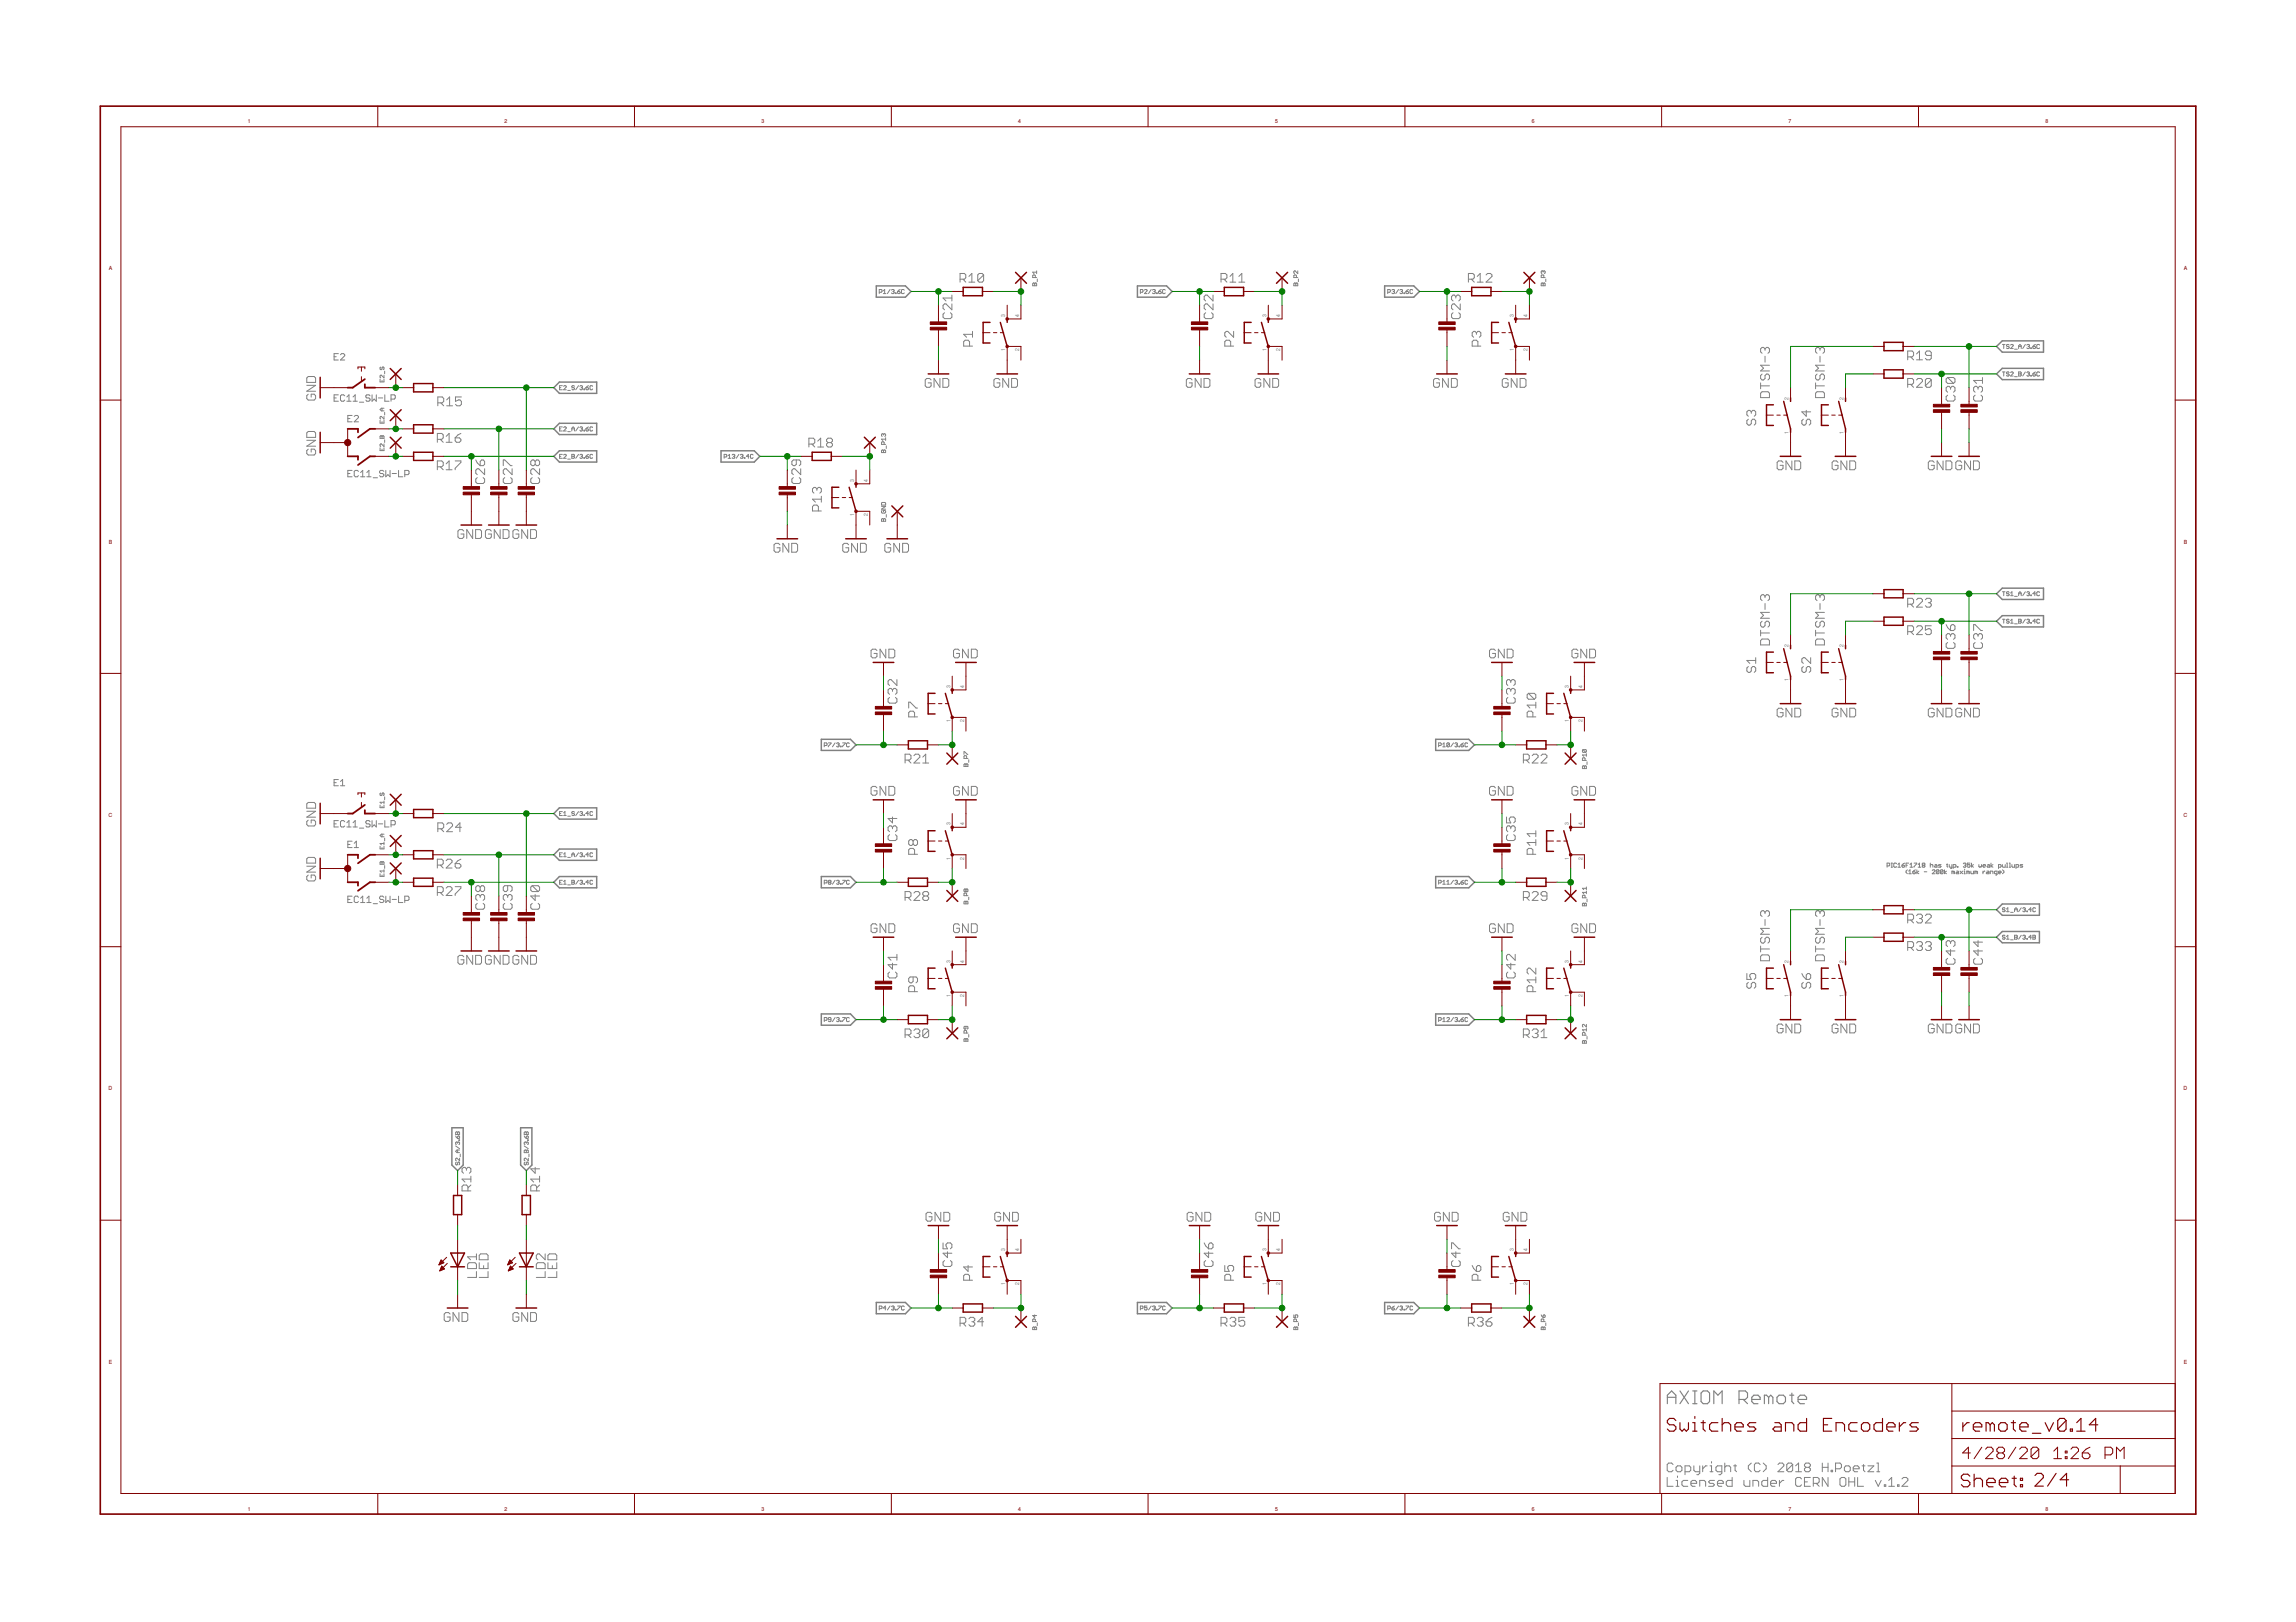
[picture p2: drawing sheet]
<svg xmlns="http://www.w3.org/2000/svg" width="297mm" height="210mm" viewBox="0 0 297 210" stroke-linecap="round" stroke-linejoin="round" font-family="sans-serif">
<defs><g id="words">
<g font-size=".7" fill="#800000">
<text x="32.1" y="16">1</text>
<text x="65.3" y="16">2</text>
<text x="98.5" y="16">3</text>
<text x="131.7" y="16">4</text>
<text x="164.9" y="16">5</text>
<text x="198.2" y="16">6</text>
<text x="231.4" y="16">7</text>
<text x="264.6" y="16">8</text>
<text x="14.1" y="35">A</text>
<text x="282.5" y="35">A</text>
<text x="14.1" y="70.4">B</text>
<text x="282.5" y="70.4">B</text>
<text x="14.1" y="105.7">C</text>
<text x="282.5" y="105.7">C</text>
<text x="14.1" y="141.1">D</text>
<text x="282.5" y="141.1">D</text>
<text x="14.1" y="176.5">E</text>
<text x="282.5" y="176.5">E</text>
<text x="32.1" y="195.5">1</text>
<text x="65.3" y="195.5">2</text>
<text x="98.5" y="195.5">3</text>
<text x="131.7" y="195.5">4</text>
<text x="164.9" y="195.5">5</text>
<text x="198.2" y="195.5">6</text>
<text x="231.4" y="195.5">7</text>
<text x="264.6" y="195.5">8</text>
</g>
<g font-size=".7" fill="#808080">
<text x="130.1" y="41" transform="rotate(-90 130.1 41)">3</text>
<text x="131.8" y="41" transform="rotate(-90 131.8 41)">4</text>
<text x="163.8" y="41" transform="rotate(-90 163.8 41)">3</text>
<text x="165.6" y="41" transform="rotate(-90 165.6 41)">4</text>
<text x="195.8" y="41" transform="rotate(-90 195.8 41)">3</text>
<text x="197.6" y="41" transform="rotate(-90 197.6 41)">4</text>
<text x="130.1" y="45.5" transform="rotate(-90 130.1 45.5)">1</text>
<text x="131.8" y="45.5" transform="rotate(-90 131.8 45.5)">2</text>
<text x="163.8" y="45.5" transform="rotate(-90 163.8 45.5)">1</text>
<text x="165.6" y="45.5" transform="rotate(-90 165.6 45.5)">2</text>
<text x="195.8" y="45.5" transform="rotate(-90 195.8 45.5)">1</text>
<text x="197.6" y="45.5" transform="rotate(-90 197.6 45.5)">2</text>
<text x="231.4" y="51.7" transform="rotate(-90 231.4 51.7)">2</text>
<text x="238.5" y="51.7" transform="rotate(-90 238.5 51.7)">2</text>
<text x="231.4" y="56.1" transform="rotate(-90 231.4 56.1)">1</text>
<text x="238.5" y="56.1" transform="rotate(-90 238.5 56.1)">1</text>
<text x="110.5" y="62.4" transform="rotate(-90 110.5 62.4)">3</text>
<text x="112.3" y="62.4" transform="rotate(-90 112.3 62.4)">4</text>
<text x="110.5" y="66.8" transform="rotate(-90 110.5 66.8)">1</text>
<text x="112.3" y="66.8" transform="rotate(-90 112.3 66.8)">2</text>
<text x="231.4" y="83.7" transform="rotate(-90 231.4 83.7)">2</text>
<text x="238.5" y="83.7" transform="rotate(-90 238.5 83.7)">2</text>
<text x="122.9" y="89" transform="rotate(-90 122.9 89)">3</text>
<text x="124.7" y="89" transform="rotate(-90 124.7 89)">4</text>
<text x="202.9" y="89" transform="rotate(-90 202.9 89)">3</text>
<text x="204.7" y="89" transform="rotate(-90 204.7 89)">4</text>
<text x="231.4" y="88.1" transform="rotate(-90 231.4 88.1)">1</text>
<text x="238.5" y="88.1" transform="rotate(-90 238.5 88.1)">1</text>
<text x="122.9" y="93.5" transform="rotate(-90 122.9 93.5)">1</text>
<text x="124.7" y="93.5" transform="rotate(-90 124.7 93.5)">2</text>
<text x="202.9" y="93.5" transform="rotate(-90 202.9 93.5)">1</text>
<text x="204.7" y="93.5" transform="rotate(-90 204.7 93.5)">2</text>
<text x="122.9" y="106.8" transform="rotate(-90 122.9 106.8)">3</text>
<text x="124.7" y="106.8" transform="rotate(-90 124.7 106.8)">4</text>
<text x="202.9" y="106.8" transform="rotate(-90 202.9 106.8)">3</text>
<text x="204.7" y="106.8" transform="rotate(-90 204.7 106.8)">4</text>
<text x="122.9" y="111.2" transform="rotate(-90 122.9 111.2)">1</text>
<text x="124.7" y="111.2" transform="rotate(-90 124.7 111.2)">2</text>
<text x="202.9" y="111.2" transform="rotate(-90 202.9 111.2)">1</text>
<text x="204.7" y="111.2" transform="rotate(-90 204.7 111.2)">2</text>
<text x="122.9" y="124.6" transform="rotate(-90 122.9 124.6)">3</text>
<text x="124.7" y="124.6" transform="rotate(-90 124.7 124.6)">4</text>
<text x="202.9" y="124.6" transform="rotate(-90 202.9 124.6)">3</text>
<text x="204.7" y="124.6" transform="rotate(-90 204.7 124.6)">4</text>
<text x="231.4" y="124.6" transform="rotate(-90 231.4 124.6)">2</text>
<text x="238.5" y="124.6" transform="rotate(-90 238.5 124.6)">2</text>
<text x="122.9" y="129" transform="rotate(-90 122.9 129)">1</text>
<text x="124.7" y="129" transform="rotate(-90 124.7 129)">2</text>
<text x="202.9" y="129" transform="rotate(-90 202.9 129)">1</text>
<text x="204.7" y="129" transform="rotate(-90 204.7 129)">2</text>
<text x="231.4" y="129" transform="rotate(-90 231.4 129)">1</text>
<text x="238.5" y="129" transform="rotate(-90 238.5 129)">1</text>
<text x="130.1" y="161.9" transform="rotate(-90 130.1 161.9)">3</text>
<text x="131.8" y="161.9" transform="rotate(-90 131.8 161.9)">4</text>
<text x="163.8" y="161.9" transform="rotate(-90 163.8 161.9)">3</text>
<text x="165.6" y="161.9" transform="rotate(-90 165.6 161.9)">4</text>
<text x="195.8" y="161.9" transform="rotate(-90 195.8 161.9)">3</text>
<text x="197.6" y="161.9" transform="rotate(-90 197.6 161.9)">4</text>
<text x="130.1" y="166.3" transform="rotate(-90 130.1 166.3)">1</text>
<text x="131.8" y="166.3" transform="rotate(-90 131.8 166.3)">2</text>
<text x="163.8" y="166.3" transform="rotate(-90 163.8 166.3)">1</text>
<text x="165.6" y="166.3" transform="rotate(-90 165.6 166.3)">2</text>
<text x="195.8" y="166.3" transform="rotate(-90 195.8 166.3)">1</text>
<text x="197.6" y="166.3" transform="rotate(-90 197.6 166.3)">2</text>
</g>
</g></defs>
<g fill="none" stroke="#808080" stroke-width=".15">
<path d="M215.7 181.7v-1.1l.6-.6 .5 .6v1.1M215.7 180.8h1.1M217.3 180l1.1 1.7M218.4 180l-1.1 1.7M219 181.7h.5M219 180h.5M219.3 180v1.7M220.1 180.3l.2-.3h.6l.3 .3v1.1l-.3 .3h-.6l-.2-.3zM221.7 181.7v-1.7l.5 .6 .6-.6v1.7M225 181.1h.8l.3-.3v-.5l-.3-.3h-.8v1.7M225.5 181.1l.6 .6M226.6 181.1h1.1v-.3l-.3-.2h-.5l-.3 .2v.6l.3 .3h.5"/>
<path d="M228.8 180.8l-.3-.2h-.2v1.1M228.8 180.8v.9M228.8 180.8l.3-.2 .3 .2v.9M229.9 180.8l.3-.2h.5l.3 .2v.6l-.3 .3h-.5l-.3-.3zM231.5 180.6h.6M231.8 180.3v1.1l.3 .3M232.6 181.1h1.1v-.3l-.3-.2h-.5l-.3 .2v.6l.3 .3h.5"/>
</g>
<g fill="none" stroke="#808080" stroke-width=".13">
<path d="M113.7 37.8h.3l.1-.3h-.4v.5M114.3 37.6l.1-.1v.5M114.3 38h.3M115.1 37.5l-.3 .5M115.3 37.5h.3h.1l-.1 .2M115.5 37.7h.1M115.6 37.7l.1 .1-.1 .2-.3-.1M115.8 37.9l.1 .1zM116.1 37.7h.3l.1 .2-.3 .1zM116.5 37.5l-.4 .2M117 37.5h-.1h-.3v.4l.1 .1 .3-.1M123.1 39.3v.8l-.7-.8h-.2l-.2 .2v.4l.2 .2"/>
<path d="M123.1 38.2v.7M123.1 38.6h-1.1l.4 .3M124.2 36.1h.6l.1-.2v-.3l-.1-.2h-.6v1.1M124.6 36.1l.3 .4M125.3 35.8l.4-.4v1.1M125.3 36.5h.8M127.3 35.6l-.2-.2h-.4l-.2 .2v.7M127.3 35.6v.7l-.2 .2h-.4l-.2-.2M127.3 35.6l-.8 .7M133.7 36.6l.2 .1 .1-.1 .1 .4h-.5zM133.9 36.7v.3M133.9 35.9v-.3l-.3 .1v.2h.5"/>
<path d="M134.1 35.1v.3M134.1 35.2h-.5l.2 .2M134.2 36.1v.3M147.5 37.8h.3l.1-.1-.1-.2h-.3v.5M148.1 37.5h.3l-.3 .5h.3M148.9 37.5l-.3 .5M149.1 37.5h.3h.1l-.1 .2M149.3 37.7h.1M149.4 37.7l.1 .1-.1 .2-.3-.1M149.6 37.9l.1 .1zM149.9 37.7h.3v.2l-.2 .1-.1-.1zM150.2 37.5l-.3 .2"/>
<path d="M150.7 37.5h-.3v.4l.1 .1 .2-.1M156.9 39.3v.8l-.7-.8h-.2l-.2 .2v.4l.2 .2M156.9 38.2v.7l-.7-.7h-.2l-.2 .2v.4l.2 .1M158 36.1h.5l.2-.2v-.3l-.2-.2h-.5v1.1M158.3 36.1l.4 .4M159.1 36.5h.8M159.1 35.8l.4-.4v1.1M160.3 36.5h.7M160.3 35.8l.4-.4v1.1M167.5 36.6l.1 .1 .2-.1 .1 .4h-.5zM167.6 36.7v.3M167.7 35.9l-.1-.3-.2 .1v.2h.5"/>
<path d="M167.9 35.1v.3l-.3-.3h-.2l.1 .3M168 36.1v.3M179.5 37.8h.3l.1-.1-.1-.2h-.3v.5M180.1 37.5h.2h.1l-.1 .2M180.2 37.7h.1M180.3 37.7l.1 .1-.1 .2-.2-.1M180.9 37.5l-.3 .5M181.1 37.5h.3v.2M181.3 37.7h.1M181.4 37.7v.1v.2l-.3-.1M181.6 37.9l.1 .1zM181.9 37.7h.2l.1 .2-.2 .1z"/>
<path d="M182.2 37.5l-.3 .2M182.8 37.5h-.1h-.3v.4l.1 .1 .3-.1M188.3 38.4l-.1-.2h-.2l-.2 .2v.4l.2 .1M188.3 38.4l.2-.2h.2l.2 .2v.4l-.2 .1M188.3 38.4v.2M188.9 39.3v.8l-.7-.8h-.2l-.2 .2v.4l.2 .2M190 36.1h.5l.2-.2v-.3l-.2-.2h-.5v1.1M190.4 36.1l.3 .4M191.1 36.5h.8M191.1 35.8l.4-.4v1.1M192.3 35.6l.1-.2h.4l.2 .2v.2l-.7 .7h.7M199.5 36.6l.1 .1 .2-.1 .1 .4h-.5z"/>
<path d="M199.6 35.1h-.2l.1 .3M199.6 35.1h.1h.2l-.1 .3M199.6 35.1v.1M199.6 36.7v.3M199.7 35.9v-.2l-.2-.1-.1 .3h.5M200 36.1v.3M39.7 48.9l.2-.2h.7l.2 .2v.6h-1.1zM39.7 57h1.1l-1.1 .7h1.1M39.7 49.9h1.1l-1.1 .7h1.1M39.9 58.1l-.2 .2v.4l.2 .2h.7l.2-.2v-.4l-.2-.2h-.3v.4M39.9 51l-.2 .2v.4l.2 .2h.7l.2-.2v-.4l-.2-.2h-.3v.4M39.9 55.8h.7l.2 .2v.6h-1.1v-.6z"/>
<path d="M43.2 51.5h.3M43.2 46.2h.3M43.8 45.8h-.6v.8h.6M43.8 51.1h-.6v.8h.6M44 45.9l.2-.1h.2l.2 .1v.1l-.6 .6h.6M44.6 51.2l-.2-.1h-.2l-.2 .1v.6l.2 .1h.2l.2-.1M44.9 51.4l.2-.3v.8M44.9 51.9h.5M45 54.2h.3M45.6 53.8h-.6v.8h.6M45.7 51.4l.3-.3v.8M45.7 51.9h.5"/>
<path d="M45.8 53.9l.2-.1h.2l.2 .1v.1l-.6 .6h.6M46.5 52h.6M47.9 51.2l-.2-.1h-.2l-.2 .3 .2 .1h.2l.2 .3-.2 .1h-.2l-.2-.1M48.1 51.1v.8l.3-.3 .3 .3v-.8M49 51.5h.5M49.2 49.1v.3h.5v-.3M49.2 54.4v.4h.5v-.4M49.2 58v.3h.5v-.3M49.3 47.5l-.1 .3h.1l.1-.2 .2-.1 .1 .1-.1 .2M49.3 56.4l.1 .1 .2-.1 .1 .3h-.5zM49.4 49.2v.2M49.4 52.8v.4"/>
<path d="M49.4 54.6v.2M49.4 56.5v.2M49.4 58.1v.2M49.7 53.9v.3l-.4-.3-.1 .1 .1 .2M49.7 57.4v.4l-.4-.4-.1 .1 .1 .3M49.7 48.6v.3l-.4-.3h-.1l.1 .3M49.7 52.8h-.4l-.1 .2 .1 .2h.4M49.8 48v.4M49.8 53.4v.3M49.8 56.9v.4M49.8 51.1v.8h.5M50.6 51.6h.4l.1-.1v-.3l-.1-.1h-.4v.8"/>
<path d="M56.6 56.9h.5l.2-.2v-.4l-.2-.2h-.5v1.1M56.6 52.1h.6l.2-.2v-.3l-.2-.2h-.6v1.1M57 56.9l.3 .3M57 52.1l.4 .4M57.7 56.5l.4-.4v1.1M57.7 57.2h.8M57.8 51.8l.4-.4v1.1M57.8 52.5h.7M58.9 59.6h.7v.2l-.7 .8v.2M58.9 56.7h.5l.2 .2v.1l-.2 .2h-.3l-.2-.2zM59.6 56.1l-.4 .2-.3 .4M59.7 51.4h-.8v.5l.4-.1h.2l.2 .1v.4l-.2 .2h-.4l-.2-.2"/>
<path d="M61.6 59.5l.1 .4 .4 .4M62.1 59.7l.2-.2h.2l.2 .2v.4l-.2 .2h-.4zM69.2 59.7l-.2-.2h-.1l-.2 .2v.4l.2 .2h.1l.2-.2M69.2 59.7l.2-.2h.2l.2 .2v.4l-.2 .2h-.2l-.2-.2M69.2 59.7v.4M72.4 59.1h.2M72.4 55.5h.2M72.4 50.2h.2M72.7 58.8h-.3v.5h.3M72.7 49.9h-.3v.5h.3M72.7 55.2h-.3v.6h.3M72.9 58.9l.1-.1 .3 .1-.4 .4h.4"/>
<path d="M72.9 50l.1-.1 .3 .1-.4 .4h.4M72.9 55.3l.1-.1 .3 .1-.4 .5h.4M73.4 59.4h.4M73.4 55.9h.4M73.4 50.5h.4M74 58.8l.3 .1-.1 .2 .1 .1-.1 .1h-.2zM74 59.1h.2M74 55.8v-.4l.1-.2 .2 .2v.4M74 55.5h.3M74.3 50l-.1-.1-.2 .1 .1 .2h.2l-.1 .2h-.1l-.1-.1M74.8 58.8l-.3 .5M74.8 55.2l-.3 .6"/>
<path d="M74.8 49.9l-.3 .5M75 58.9l.3-.1 .1 .1-.1 .2M75 50l.3-.1 .1 .1-.1 .2M75 55.3l.3-.1 .1 .1-.1 .2M75.2 59.1h.1M75.2 55.5h.1M75.2 50.2h.1M75.3 55.5l.1 .1-.1 .2h-.2l-.1-.1M75.3 50.2h.1l-.1 .2h-.2l-.1-.1M75.3 59.1h.1l-.1 .2-.3-.1M75.5 59.2l.1 .1zM75.5 50.3h.1v.1h-.1z"/>
<path d="M75.5 55.7h.1v.1h-.1zM75.8 59.1h.3v.1l-.2 .1zM75.8 50.2h.3v.1v.1h-.2zM75.8 55.5h.3v.2v.1h-.2zM76.1 49.9l-.3 .3M76.1 58.8l-.3 .3M76.1 55.2l-.3 .3M76.7 50l-.1-.1-.3 .1 .1 .4h.2l.1-.1M76.7 58.9l-.1-.1-.3 .1v.3l.1 .1 .3-.1M76.7 55.3l-.1-.1-.3 .1 .1 .5h.2l.1-.1M93.7 59.1h.3l-.1-.3h-.2v.5M94.2 59.3h.4"/>
<path d="M94.2 59l.2-.2v.5M94.7 58.9l.3-.1 .1 .1-.1 .2M94.9 59.1h.1M95 59.1h.1l-.1 .2-.3-.1M95.6 58.8l-.4 .5M95.8 58.9l.2-.1 .1 .1-.1 .2M95.9 59.1h.1M96 59.1h.1l-.1 .2-.2-.1M96.3 59.2l.1 .1zM96.9 59.1h-.3l.2-.3v.5M97.4 58.9l-.1-.1-.2 .1v.3l.1 .1 .2-.1M103 59.5v.6l-.2 .2h-.2l-.2-.2v-.4l.2-.2h.8l.2 .2v.4l-.2 .2"/>
<path d="M104.6 57.5h.6l.2-.2v-.4l-.2-.2h-.6v1.1M105 57.5l.4 .3M105.8 57.1l.4-.4v1.1M105.8 57.8h.8M107.1 57.3l-.2-.2v-.2l.2-.2h.4l.2 .2v.2l-.2 .2M107.1 57.3l-.2 .2v.2l.2 .1h.4l.2-.1v-.2l-.2-.2M107.1 57.3h.4M114 58.3l.1-.1 .2 .1 .2-.1 .1 .1v.3h-.6zM114.3 56.2l-.1-.1-.2 .1 .1 .3M114.3 56.2l.1-.1 .2 .1v.2l-.1 .1M114.3 56.2v.1M114.3 58.3v.3"/>
<path d="M114.4 57.5l-.1-.3-.3 .1v.2h.6M114.6 56.6v.4M114.6 56.8h-.6l.2 .2M114.7 57.7v.3M120.5 49.2l-.2-.2h-.4l-.2 .2v.7l.2 .2h.4l.2-.2v-.3h-.4M121.6 49v1.1l-.8-1.1v1.1M122 49h.6l.1 .2v.7l-.1 .2h-.6zM122.2 40.5l-.2 .2v.3l.2 .2h.8l.1-.2v-.3l-.1-.2M125.4 44.8v-.6l-.2-.2h-.3l-.2 .2v.6h1.1M125.8 43.3h-1.1l.4 .3M125.8 42.9v.7M129.3 49.2l-.1-.2h-.4l-.2 .2v.7l.2 .2h.4l.1-.2v-.3h-.3"/>
<path d="M130.5 49v1.1l-.8-1.1v1.1M130.9 49h.5l.2 .2v.7l-.2 .2h-.5zM154.2 49.2l-.1-.2h-.4l-.2 .2v.7l.2 .2h.4l.1-.2v-.3h-.3M155.4 49v1.1l-.8-1.1v1.1M155.8 49h.5l.2 .2v.7l-.2 .2h-.5zM156 40.5l-.2 .2v.3l.2 .2h.7l.2-.2v-.3l-.2-.2M159.2 44.8v-.6l-.2-.2h-.4l-.1 .2v.6h1.1M159.6 42.9v.7l-.8-.7h-.2l-.1 .2v.4l.1 .1M163.1 49.2l-.2-.2h-.3l-.2 .2v.7l.2 .2h.3l.2-.2v-.3h-.3M164.3 49v1.1l-.8-1.1v1.1M164.7 49h.5l.2 .2v.7l-.2 .2h-.5zM186.2 49.2l-.2-.2h-.3l-.2 .2v.7l.2 .2h.3l.2-.2v-.3h-.4"/>
<path d="M187.4 49v1.1l-.8-1.1v1.1M187.8 49h.5l.2 .2v.7l-.2 .2h-.5zM188 40.5l-.2 .2v.3l.2 .2h.7l.2-.2v-.3l-.2-.2M191 43.1l-.2-.2h-.2l-.1 .2v.4l.1 .1M191 43.1l.2-.2h.2l.2 .2v.4l-.2 .1M191 43.1v.2M191.2 44.8v-.6l-.2-.2h-.4l-.1 .2v.6h1.1M195.1 49.2l-.2-.2h-.4l-.1 .2v.7l.1 .2h.4l.2-.2v-.3h-.4M196.3 49v1.1l-.8-1.1v1.1M196.7 49h.5l.2 .2v.7l-.2 .2h-.5zM226.2 54.3l-.2 .1v.4l.2 .2h.2l.2-.2v-.4l.2-.1h.1l.2 .1v.4l-.2 .2M226.6 53.3l-.2-.2h-.2l-.2 .2v.4l.2 .2"/>
<path d="M226.6 53.3v.2M226.6 53.3l.2-.2h.1l.2 .2v.4l-.2 .2M227.8 50.9l.2-.2h.7l.2 .2v.6h-1.1zM227.8 49.6v.7M227.8 49.9h1.1M228 48.4l-.2 .2v.4l.2 .2h.2l.1-.2v-.4l.2-.2h.2l.2 .2v.4l-.2 .2M228.3 45.1l.2-.1h.2l.2 .1v.4l-.2 .2M228.3 45.1l-.1-.1h-.2l-.2 .1v.4l.2 .2M228.3 45.1v.2M228.3 46.1v.8M228.9 47.3h-1.1l.4 .3-.4 .4h1.1M230.7 59.8l-.2-.2h-.4l-.2 .2v.8l.2 .2h.4l.2-.2v-.4h-.4"/>
<path d="M231.8 59.6v1.2l-.7-1.2v1.2M232.2 59.6h.6l.2 .2v.8l-.2 .2h-.6zM233.3 54.3l-.2 .1v.4l.2 .2h.2l.2-.2v-.4l.2-.1h.2l.2 .1v.4l-.2 .2M233.7 53.1v.8l-.6-.6h1.2M234.9 50.9l.2-.2h.7l.2 .2v.6h-1.1zM234.9 49.6v.7M234.9 49.9h1.1M235.1 48.4l-.2 .2v.4l.2 .2h.2l.2-.2v-.4l.1-.2h.2l.2 .2v.4l-.2 .2M235.5 45.1l.1-.1h.2l.2 .1v.4l-.2 .2M235.5 45.1l-.2-.1h-.2l-.2 .1v.4l.2 .2M235.5 45.1v.2M235.5 46.1v.8"/>
<path d="M236 47.3h-1.1l.4 .3-.4 .4h1.1M237.8 59.8l-.2-.2h-.4l-.2 .2v.8l.2 .2h.4l.2-.2v-.4h-.4M238.9 59.6v1.2l-.7-1.2v1.2M239.3 59.6h.6l.2 .2v.8l-.2 .2h-.6zM246.8 46.2h.6l.2-.2v-.4l-.2-.2h-.6v1.2M246.8 49.7h.6l.2-.1v-.4l-.2-.2h-.6v1.1M247.2 46.2l.4 .4M247.2 49.7l.4 .4M247.9 45.8l.4-.4v1.2M247.9 49.2l.2-.2h.4l.2 .2v.2l-.8 .7h.8M247.9 46.6h.8M249.9 49.2l-.2-.2h-.4l-.2 .2v.7"/>
<path d="M249.9 49.2v.7l-.2 .2h-.4l-.2-.2M249.9 46h-.6l-.2-.2v-.2l.2-.2h.4l.2 .2v.8l-.2 .2h-.4l-.2-.2M249.9 49.2l-.8 .7M250.2 59.8l-.2-.2h-.3l-.2 .2v.8l.2 .2h.3l.2-.2v-.4h-.3M251.4 59.6v1.2l-.8-1.2v1.2M251.8 59.6h.5l.2 .2v.8l-.2 .2h-.5zM252 51.1l-.2 .2v.4l.2 .2h.7l.2-.2v-.4l-.2-.2M252 48.9l-.2 .1v.4l.2 .2h.7M252 48.9h.7l.2 .1v.4l-.2 .2M252 48.9l.7 .7M252.3 50.2l.2-.2h.2l.2 .2v.4l-.2 .2M252.3 50.2l-.1-.2h-.2l-.2 .2v.4l.2 .2"/>
<path d="M252.3 50.2v.2M253.8 59.8l-.2-.2h-.4l-.2 .2v.8l.2 .2h.4l.2-.2v-.4h-.4M254.9 59.6v1.2l-.7-1.2v1.2M255.3 59.6h.6l.2 .2v.8l-.2 .2h-.6zM255.5 51.1l-.2 .2v.4l.2 .2h.8l.2-.2v-.4l-.2-.2M255.9 50.2l-.2-.2h-.2l-.2 .2v.4l.2 .2M255.9 50.2l.2-.2h.2l.2 .2v.4l-.2 .2M255.9 50.2v.2M256.5 48.9v.7M256.5 49.2h-1.2l.4 .4M259.1 48.1h.3M259.1 44.6h.3"/>
<path d="M259.2 44.6v.5M259.2 48.1v.6M259.9 48.2l-.1-.1-.2 .1 .1 .2 .2 .1-.1 .2-.2-.1M259.9 44.7l-.1-.1-.2 .1 .1 .1 .2 .1-.1 .2-.2-.1M260.1 48.2l.1-.1 .3 .1-.4 .5h.4M260.1 44.7l.1-.1 .3 .1-.4 .4h.4M260.6 48.7h.4M260.6 45.2h.4M261.2 45.1v-.4l.1-.1 .2 .1v.4M261.2 48.1l.3 .1-.1 .2 .1 .2-.1 .1h-.2zM261.2 48.4h.2M261.2 44.8h.3"/>
<path d="M262 48.1l-.3 .6M262 44.6l-.3 .5M262.2 48.2l.3-.1 .1 .1-.1 .2M262.2 44.7l.3-.1 .1 .1-.1 .1M262.4 48.4h.1M262.4 44.8h.1M262.5 48.4l.1 .1-.1 .2-.3-.1M262.5 44.8l.1 .1-.1 .2-.3-.1M262.7 48.6l.1 .1zM262.7 45l.1 .1zM263 44.8h.2l.1 .2-.2 .1zM263 48.4h.2l.1 .2-.2 .1z"/>
<path d="M263.3 48.1l-.3 .3M263.3 44.6l-.3 .2M263.9 48.2l-.1-.1-.3 .1v.4l.1 .1 .3-.1M263.9 44.7l-.1-.1-.3 .1v.3l.1 .1 .3-.1M45 61.3h.3M45.6 60.9h-.6v.8h.6M46.4 61l-.2-.1h-.2l-.2 .1v.6l.2 .1h.2l.2-.1M46.7 61.2l.2-.3v.8M46.7 61.7h.5M47.5 61.2l.2-.3v.8M47.5 61.7h.5M48.3 61.8h.5"/>
<path d="M49.7 61l-.2-.1h-.3l-.1 .3 .1 .1h.3l.2 .3-.2 .1h-.3l-.1-.1M49.9 60.9v.8l.3-.3 .3 .3v-.8M50.7 61.3h.6M51.6 60.9v.8h.5M52.4 61.4h.4l.1-.1v-.3l-.1-.1h-.4v.8M56.6 60.4h.5l.2-.2v-.4l-.2-.2h-.5v1.2M57 60.4l.3 .4M57.7 60.8h.8M57.7 60l.4-.4v1.2M60 68.7l-.2-.2h-.4l-.2 .2v.8l.2 .2h.4l.2-.2v-.4h-.4M61.2 68.5v1.2l-.8-1.2v1.2M61.5 68.5h.6l.2 .2v.8l-.2 .2h-.6z"/>
<path d="M61.7 61.8l-.1 .2v.4l.1 .2h.8l.2-.2v-.4l-.2-.2M62.7 60.7v.7l-.8-.7h-.2l-.1 .2v.3l.1 .2M63.6 68.7l-.2-.2h-.4l-.2 .2v.8l.2 .2h.4l.2-.2v-.4h-.4M64.7 68.5v1.2l-.8-1.2v1.2M65.1 68.5h.6l.1 .2v.8l-.1 .2h-.6zM65.1 60.3v-.8h.2l.8 .8h.2M65.3 61.8l-.2 .2v.4l.2 .2h.8l.2-.2v-.4l-.2-.2M66.3 60.7v.7l-.8-.7h-.2l-.2 .2v.3l.2 .2M67.1 68.7l-.2-.2h-.4l-.1 .2v.8l.1 .2h.4l.2-.2v-.4h-.4M68.3 68.5v1.2l-.8-1.2v1.2M68.6 68.5h.6l.2 .2v.8l-.2 .2h-.6zM68.9 61.8l-.2 .2v.4l.2 .2h.7l.2-.2v-.4l-.2-.2"/>
<path d="M69.8 60.7v.7l-.8-.7h-.1l-.2 .2v.3l.2 .2M100.9 70.5l-.2-.2h-.4l-.2 .2v.8l.2 .2h.4l.2-.2v-.4h-.4M102 70.3v1.2l-.7-1.2v1.2M102.4 70.3h.6l.2 .2v.8l-.2 .2h-.6zM102.6 61.8l-.2 .2v.4l.2 .2h.8l.2-.2v-.4l-.2-.2M103.6 60.7v.7l-.8-.7h-.2l-.2 .2v.3l.2 .2M105.7 63.3l-.2-.2h-.2l-.2 .2v.3l.2 .2M105.7 63.3l.2-.2h.2l.2 .2v.3l-.2 .2M105.7 63.3v.2M105.9 66.1v-.5l-.2-.2h-.4l-.2 .2v.5h1.2M106.3 64.6h-1.2l.4 .4M106.3 64.2v.8"/>
<path d="M109.8 70.5l-.2-.2h-.4l-.2 .2v.8l.2 .2h.4l.2-.2v-.4h-.4M110.9 70.3v1.2l-.7-1.2v1.2M111.3 70.3h.6l.2 .2v.8l-.2 .2h-.6zM114 65.1l.1-.1h.4l.1 .1v.3h-.6zM114 67.2l.1-.1 .2 .1 .2-.1 .1 .1v.3h-.6zM114 65.5h.6l-.6 .4h.6M114.1 66.1h-.1l.1 .3 .5-.1v-.2h-.1h-.2v.1M114.3 67.2v.3M114.7 66.6v.3M115.2 70.5l-.2-.2h-.3l-.2 .2v.8l.2 .2h.3l.2-.2v-.4h-.3M116.4 70.3v1.2l-.8-1.2v1.2M116.8 70.3h.5l.2 .2v.8l-.2 .2h-.5z"/>
<path d="M228.3 77.2l.2-.2h.2l.2 .2v.3l-.2 .2M228.3 77.2l-.1-.2h-.2l-.2 .2v.3l.2 .2M228.3 77.2v.1M228.3 78.1v.8M228.9 79.2h-1.1l.4 .4-.4 .4h1.1M235.5 77.2l-.2-.2h-.2l-.2 .2v.3l.2 .2M235.5 77.2l.1-.2h.2l.2 .2v.3l-.2 .2M235.5 77.2v.1M235.5 78.1v.8M236 79.2h-1.1l.4 .4-.4 .4h1.1M246.8 78.2h.6l.2-.2v-.4l-.2-.2h-.6v1.2M247.2 78.2l.4 .4"/>
<path d="M247.9 77.6l.2-.2h.4l.2 .2v.2l-.8 .8h.8M249.1 77.6l.2-.2h.4l.2 .2v.2l-.2 .2M249.5 78h.2M249.7 78l.2 .2v.2l-.2 .2h-.4l-.2-.2M259.1 76.6h.3M259.2 76.6v.5M259.9 76.7l-.1-.1-.2 .1 .1 .1 .2 .1-.1 .2-.2-.1M260.1 76.8l.2-.2v.5M260.1 77.1h.4M260.6 77.2h.4M261.2 77.1v-.3l.1-.2 .2 .2v.3M261.2 76.8h.3"/>
<path d="M262 76.6l-.3 .5M262.2 76.7l.3-.1 .1 .1-.1 .1M262.4 76.8h.1M262.5 76.8l.1 .1-.1 .2-.3-.1M262.7 77l.1 .1zM263.3 76.8h-.3l.2-.2v.5M263.9 76.7l-.1-.1-.3 .1v.3l.1 .1 .3-.1M106.6 96.5h.3l.1-.3-.4-.1v.5M107.2 96.1h.3l-.3 .5M108 96.1l-.3 .5M108.2 96.2l.3-.1 .1 .1-.1 .2M108.4 96.4h.1"/>
<path d="M108.5 96.4l.1 .1-.1 .1h-.3M108.7 96.6h.1zM109 96.1h.3l-.3 .5M109.9 96.2l-.1-.1-.3 .1v.4h.1h.3M113.5 84.2l-.2-.2h-.4l-.2 .2v.7l.2 .2h.4l.2-.2v-.3h-.4M114.6 84v1.1l-.7-1.1v1.1M115 84h.6l.2 .2v.7l-.2 .2h-.6zM115.1 90.3l-.2 .1v.4l.2 .2h.7l.2-.2v-.4l-.2-.1M115.5 89.3l-.2-.2h-.2l-.2 .2v.4l.2 .2M115.5 89.3l.2-.2h.1l.2 .2v.4l-.2 .2M115.5 89.3v.2M116 87.9v.8l-.7-.8h-.2l-.2 .2v.4l.2 .2"/>
<path d="M117.1 98.4h.6l.2-.2v-.4l-.2-.2h-.6v1.1M117.5 98.4l.4 .3M117.6 91.6v-.7h.2l.7 .7h.2M118.2 97.8l.2-.2h.4l.2 .2v.2l-.8 .7h.8M118.3 92.8v-.6l-.2-.2h-.3l-.2 .2v.6h1.1M119.4 98.7h.7M119.4 98l.4-.4v1.1M124.1 84.2l-.2-.2h-.4l-.1 .2v.7l.1 .2h.4l.2-.2v-.3h-.4M124.7 98.9l.1-.1 .2 .1 .1-.1 .1 .4h-.5zM124.7 97.6v-.3l.5 .3M125 98.9v.3M125.1 98.1v-.2l-.3-.1-.1 .3h.5"/>
<path d="M125.3 84v1.1l-.8-1.1v1.1M125.3 98.3v.4M125.7 84h.5l.2 .2v.7l-.2 .2h-.5zM186.1 96.5l.4-.1-.1-.3h-.3v.5M186.6 96.6h.4M186.6 96.3l.2-.2v.5M187.5 96.2v.4h-.1h-.2M187.5 96.2l-.2-.1-.1 .1v.4M187.5 96.2l-.3 .4M188 96.1l-.3 .5M188.2 96.2l.3-.1 .1 .1-.1 .2M188.4 96.4h.1"/>
<path d="M188.5 96.4l.1 .1-.1 .1h-.3M188.7 96.6h.1zM189 96.4h.3v.2h-.2zM189.3 96.1l-.3 .3M189.9 96.2l-.1-.1-.3 .1v.4h.1h.3M193.5 84.2l-.2-.2h-.4l-.2 .2v.7l.2 .2h.4l.2-.2v-.3h-.4M194.6 84v1.1l-.8-1.1v1.1M195 84h.6l.1 .2v.7l-.1 .2h-.6zM195.1 90.3l-.2 .1v.4l.2 .2h.7l.2-.2v-.4l-.2-.1M195.5 88.1l-.2-.2h-.2l-.2 .2v.4l.2 .2M195.5 89.3l-.2-.2h-.2l-.2 .2v.4l.2 .2M195.5 88.1l.1-.2h.2l.2 .2v.4l-.2 .2"/>
<path d="M195.5 89.3l.1-.2h.2l.2 .2v.4l-.2 .2M195.5 88.1v.2M195.5 89.3v.2M197.1 98.4h.6l.1-.2v-.4l-.1-.2h-.6v1.1M197.5 98.4l.3 .3M197.7 89.7l-.1 .2v.4l.1 .2h.8M197.7 89.7h.8l.2 .2v.4l-.2 .2M197.7 89.7l.8 .8M198.2 97.8l.2-.2h.4l.2 .2v.2l-.8 .7h.8M198.3 92.8v-.6l-.2-.2h-.4l-.1 .2v.6h1.1M198.7 91.2h-1.1l.3 .4M198.7 90.9v.7"/>
<path d="M199.4 97.8l.2-.2h.3l.2 .2v.2l-.7 .7h.7M204.1 84.2l-.2-.2h-.3l-.2 .2v.7l.2 .2h.3l.2-.2v-.3h-.3M204.7 99.2l.1-.1 .2 .1 .1-.1 .1 .4h-.5zM204.8 97l-.1 .1 .1 .3h.3M204.8 97h.3l.1 .1-.1 .3M204.8 97l.3 .4M205 99.2v.3M205.1 98.4l-.1-.3h-.3v.3h.5M205.2 97.5v.4M205.2 97.7h-.5l.2 .2M205.3 84v1.1l-.8-1.1v1.1M205.3 98.6v.3"/>
<path d="M205.7 84h.5l.2 .2v.7l-.2 .2h-.5zM226.2 86.3l-.2 .1v.4l.2 .2h.2l.2-.2v-.4l.2-.1h.1l.2 .1v.4l-.2 .2M227.1 85.1v.8M227.1 85.5h-1.1l.4 .4M227.8 82.9l.2-.2h.7l.2 .2v.6h-1.1zM227.8 81.6v.7M227.8 81.9h1.1M228 80.4l-.2 .2v.4l.2 .2h.2l.1-.2v-.4l.2-.2h.2l.2 .2v.4l-.2 .2M230.7 91.8l-.2-.1h-.4l-.2 .1v.8l.2 .2h.4l.2-.2v-.4h-.4M231.8 91.7v1.1l-.7-1.1v1.1M232.2 91.7h.6l.2 .1v.8l-.2 .2h-.6zM233.3 86.3l-.2 .1v.4l.2 .2h.2l.2-.2v-.4l.2-.1h.2l.2 .1v.4l-.2 .2"/>
<path d="M234.3 85.1v.8l-.8-.8h-.2l-.2 .2v.4l.2 .2M234.9 82.9l.2-.2h.7l.2 .2v.6h-1.1zM234.9 81.9h1.1M234.9 81.6v.7M235.1 80.4l-.2 .2v.4l.2 .2h.2l.2-.2v-.4l.1-.2h.2l.2 .2v.4l-.2 .2M237.8 91.8l-.2-.1h-.4l-.2 .1v.8l.2 .2h.4l.2-.2v-.4h-.4M238.9 91.7v1.1l-.7-1.1v1.1M239.3 91.7h.6l.2 .1v.8l-.2 .2h-.6zM246.8 81.7h.6l.2-.1v-.4l-.2-.2h-.6v1.1M247.2 81.7l.4 .4M247.9 81.2l.2-.2h.4l.2 .2v.2l-.8 .7h.8M249.9 81h-.8v.6l.4-.2h.2l.2 .2v.3l-.2 .2h-.4l-.2-.2"/>
<path d="M250.2 91.8l-.2-.1h-.3l-.2 .1v.8l.2 .2h.3l.2-.2v-.4h-.3M251.4 91.7v1.1l-.8-1.1v1.1M251.8 91.7h.5l.2 .1v.8l-.2 .2h-.5zM251.8 80.8l.2 .4 .3 .4M252 83.1l-.2 .2v.4l.2 .2h.7l.2-.2v-.4l-.2-.2M252.3 82.2l.2-.2h.2l.2 .2v.3l-.2 .2M252.3 82.2l-.1-.2h-.2l-.2 .2v.3l.2 .2M252.3 81l.2-.2h.2l.2 .2v.4l-.2 .2h-.4zM252.3 82.2v.2M253.8 91.8l-.2-.1h-.4l-.2 .1v.8l.2 .2h.4l.2-.2v-.4h-.4M254.9 91.7v1.1l-.7-1.1v1.1M255.3 91.7h.6l.2 .1v.8l-.2 .2h-.6z"/>
<path d="M255.3 81.6v-.8h.2l.8 .8h.2M255.5 83.1l-.2 .2v.4l.2 .2h.8l.2-.2v-.4l-.2-.2M255.9 82.2l-.2-.2h-.2l-.2 .2v.3l.2 .2M255.9 82.2l.2-.2h.2l.2 .2v.3l-.2 .2M255.9 82.2v.2M259.1 80.1h.3M259.2 80.1v.5M259.9 80.2l-.1-.1-.2 .1 .1 .2 .2 .1-.1 .1h-.2M260.1 80.3l.2-.2v.5M260.1 80.6h.4M260.6 80.7h.4M261.2 80.1l.3 .1-.1 .2 .1 .2h-.1h-.2z"/>
<path d="M261.2 80.4h.2M262 80.1l-.3 .5M262.2 80.2l.3-.1 .1 .1-.1 .2M262.4 80.4h.1M262.5 80.4l.1 .1-.1 .1h-.3M262.7 80.6h.1zM263.3 80.4h-.3l.2-.3v.5M263.9 80.2l-.1-.1-.3 .1v.4h.1h.3M39.7 111.1l.2-.1h.7l.2 .1v.6h-1.1zM39.7 112.1h1.1l-1.1 .8h1.1M39.7 105h1.1l-1.1 .7h1.1M39.9 113.2l-.2 .2v.4l.2 .2h.7l.2-.2v-.4l-.2-.2h-.3v.4"/>
<path d="M39.9 103.8h.7l.2 .2v.6h-1.1v-.6zM39.9 106.1l-.2 .2v.4l.2 .2h.7l.2-.2v-.4l-.2-.2h-.3v.4M43.2 106.6h.3M43.2 101.3h.3M43.8 106.2h-.6v.8h.6M43.8 100.9h-.6v.8h.6M44 101.7h.6M44 101.1l.3-.2v.8M44.6 106.3l-.2-.1h-.2l-.2 .1v.6l.2 .1h.2l.2-.1M44.9 107h.5M44.9 106.5l.2-.3v.8M45 116.4h.3"/>
<path d="M45 109.3h.3M45.6 116h-.6v.8h.6M45.6 108.9h-.6v.8h.6M45.7 107h.5M45.7 106.5l.3-.3v.8M45.8 109.7h.6M45.8 109.1l.3-.2v.8M46.4 116.1l-.2-.1h-.2l-.2 .1v.6l.2 .1h.2l.2-.1M46.5 107.2h.6M46.7 116.8h.5M46.7 116.2l.2-.2v.8M47.5 116.8h.5"/>
<path d="M47.5 116.2l.2-.2v.8M47.9 106.3l-.2-.1h-.2l-.2 .3 .2 .1h.2l.2 .1v.2l-.2 .1h-.2l-.2-.1M48.1 106.2v.8l.3-.3 .3 .3v-.8M48.3 116.9h.5M49 106.6h.5M49.2 104.2v.3h.5v-.3M49.2 109.5v.4h.5v-.4M49.2 113.1v.3h.5v-.3M49.3 102.6l-.1 .3 .1 .1 .1-.3 .2-.1 .1 .1-.1 .3M49.3 111.5l.1 .1 .2-.1 .1 .3h-.5zM49.4 104.4v.1M49.4 107.9v.4"/>
<path d="M49.4 109.7v.2M49.4 111.6v.2M49.4 113.2v.2M49.7 116.1l-.2-.1h-.3l-.1 .2 .1 .2h.3l.2 .1v.2l-.2 .1h-.3l-.1-.1M49.7 103.7v.3M49.7 109v.3M49.7 112.5v.4M49.7 112.7h-.5l.1 .2M49.7 109.2h-.5l.1 .1M49.7 107.9h-.4l-.1 .2 .1 .2h.4M49.7 103.8h-.5l.1 .2M49.8 103.1v.4"/>
<path d="M49.8 108.5v.3M49.8 112v.4M49.8 106.2v.8h.5M49.9 116v.8l.3-.3 .3 .3v-.8M50.6 106.7h.4l.1-.1v-.3l-.1-.1h-.4v.8M50.7 116.4h.6M51.6 116v.8h.5M52.4 116.5h.4l.1-.1v-.3l-.1-.1h-.4v.8M56.6 112h.5l.2-.2v-.4l-.2-.2h-.5v1.1M56.6 115.5h.5l.2-.2v-.4l-.2-.2h-.5v1.2M56.6 107.3h.6l.2-.2v-.4l-.2-.2h-.6v1.1M57 112l.3 .3"/>
<path d="M57 115.5l.3 .4M57 107.3l.4 .3M57.7 111.4l.2-.2h.4l.2 .2v.2l-.8 .7h.8M57.7 114.9l.2-.2h.4l.2 .2v.2l-.8 .8h.8M57.8 106.7l.2-.2h.4l.1 .2v.2l-.7 .7h.7M58.9 111.8h.5l.2 .2v.1l-.2 .2h-.3l-.2-.2zM58.9 114.7h.7v.2l-.7 .8v.2M59.6 111.2l-.4 .2-.3 .4M59.7 107.1h-.8l.6-.6v1.1M61.7 116.9l-.1 .2v.4l.1 .2h.8l.2-.2v-.4l-.2-.2M62.1 114.8l-.2-.2h-.2l-.1 .2v.4l.1 .2h.2l.2-.2M62.1 114.8l.2-.2h.2l.2 .2v.4l-.2 .2h-.2l-.2-.2"/>
<path d="M62.1 116l-.2-.2h-.2l-.1 .2v.3l.1 .2M62.1 116l.2-.2h.2l.2 .2v.3l-.2 .2M62.1 114.8v.4M62.1 116v.1M65.3 116.9l-.2 .2v.4l.2 .2h.8l.2-.2v-.4l-.2-.2M65.7 114.6v.6l-.2 .2h-.2l-.2-.2v-.4l.2-.2h.8l.2 .2v.4l-.2 .2M65.7 116l-.2-.2h-.2l-.2 .2v.3l.2 .2M65.7 116l.2-.2h.2l.2 .2v.3l-.2 .2M65.7 116v.1M68.9 114.6h.7l.2 .2v.4l-.2 .2M68.9 114.6l-.2 .2v.4l.2 .2h.7M68.9 116.9l-.2 .2v.4l.2 .2h.7l.2-.2v-.4l-.2-.2"/>
<path d="M68.9 114.6l.7 .8M69.2 115.8v.7l-.5-.5h1.1M72.4 114.2h.2M72.4 110.6h.2M72.4 105.3h.2M72.7 105h-.3v.5h.3M72.7 110.4h-.3v.5h.3M72.7 113.9h-.3v.5h.3M72.9 110.5l.2-.1v.5M72.9 114.4h.4M72.9 114.1l.2-.2v.5M72.9 105.2l.2-.2v.5"/>
<path d="M72.9 110.9h.4M72.9 105.5h.4M73.4 111h.4M73.4 114.5h.4M73.4 105.6h.4M74 110.9v-.4l.1-.1 .2 .1v.4M74 113.9l.3 .1-.1 .2 .1 .1-.1 .1h-.2zM74 114.2h.2M74 110.6h.3M74.3 105.1l-.2-.1-.1 .2 .2 .1 .1 .2h-.1h-.2M74.8 113.9l-.3 .5M74.8 110.4l-.3 .5"/>
<path d="M74.8 105l-.3 .5M75 105.1l.3-.1 .1 .1-.1 .2M75 110.4h.3h.1l-.1 .2M75 114l.3-.1 .1 .1-.1 .2M75.2 114.2h.1M75.2 110.6h.1M75.2 105.3h.1M75.3 105.3l.1 .1-.1 .1h-.3M75.3 110.6l.1 .1-.1 .2-.3-.1M75.3 114.2l.1 .1-.1 .1-.3-.1M75.5 105.5h.1zM75.5 110.8l.1 .1z"/>
<path d="M75.5 114.3l.1 .1zM76.1 105.3h-.3l.3-.3v.5M76.1 114.2h-.3l.3-.3v.5M76.1 110.6h-.3l.3-.2v.5M76.7 105.1l-.1-.1-.3 .1v.4h.1h.3M76.7 114l-.1-.1-.3 .1v.3l.1 .1 .3-.1M76.7 110.4h-.1h-.3v.4l.1 .1 .3-.1M106.6 114.3h.3l.1-.3-.4-.1v.5M107.3 114.2l-.1-.1 .1-.2 .2 .1-.1 .2M107.3 114.2l-.1 .1 .1 .1 .2-.1-.1-.1M107.3 114.2h.1M108 113.9l-.3 .5"/>
<path d="M108.2 114l.3-.1 .1 .1-.1 .2M108.4 114.2h.1M108.5 114.2l.1 .1-.1 .1-.3-.1M108.7 114.3l.1 .1zM109 113.9h.3l-.3 .5M109.9 114l-.1-.1-.3 .1v.3l.1 .1 .3-.1M113.5 102l-.2-.2h-.4l-.2 .2v.7l.2 .2h.4l.2-.2v-.4h-.4M113.5 119.7l-.2-.2h-.4l-.2 .2v.8l.2 .2h.4l.2-.2v-.4h-.4M114.6 101.8v1.1l-.7-1.1v1.1M114.6 119.5v1.2l-.7-1.2v1.2M115 101.8h.6l.2 .2v.7l-.2 .2h-.6zM115 119.5h.6l.2 .2v.8l-.2 .2h-.6z"/>
<path d="M115.1 108l-.2 .2v.4l.2 .2h.7l.2-.2v-.4l-.2-.2M115.5 107.1l-.2-.2h-.2l-.2 .2v.3l.2 .2M115.5 107.1l.2-.2h.1l.2 .2v.3l-.2 .2M115.5 105.7v.8l-.6-.6h1.1M115.5 107.1v.2M117.1 116.1h.6l.2-.1v-.4l-.2-.2h-.6v1.1M117.5 116.1l.4 .4M118.1 108.8l-.2-.2h-.1l-.2 .2v.4l.2 .2h.1l.2-.2M118.1 108.8l.2-.2h.2l.2 .2v.4l-.2 .2h-.2l-.2-.2M118.1 108.8v.4M118.2 115.6l.2-.2h.4l.2 .2v.2l-.8 .7h.8M118.3 110.6v-.6l-.2-.2h-.3l-.2 .2v.6h1.1"/>
<path d="M119.6 116l-.2 .1v.2l.2 .2h.4l.1-.2v-.2l-.1-.1M119.6 116l-.2-.2v-.2l.2-.2h.4l.1 .2v.2l-.1 .2M119.6 116h.4M124.1 102l-.2-.2h-.4l-.1 .2v.7l.1 .2h.4l.2-.2v-.4h-.4M124.1 119.7l-.2-.2h-.4l-.1 .2v.8l.1 .2h.4l.2-.2v-.4h-.4M124.7 116.7l.1-.1 .2 .1 .1-.1 .1 .4h-.5zM125 115.1l.1-.1 .1 .1-.1 .3-.1-.1M125 115.1l-.1-.1-.2 .1 .1 .3 .2-.1M125 115.1v.2M125 116.7v.3M125.1 115.9v-.2l-.3-.1-.1 .3h.5M125.3 101.8v1.1l-.8-1.1v1.1"/>
<path d="M125.3 119.5v1.2l-.8-1.2v1.2M125.3 116.1v.3M125.7 101.8h.5l.2 .2v.7l-.2 .2h-.5zM125.7 119.5h.5l.2 .2v.8l-.2 .2h-.5zM186.1 114.3l.4-.1-.1-.3h-.3v.5M186.6 114.4h.4M186.6 114.1l.2-.2v.5M187.2 114.4h.3M187.2 114.1l.1-.2v.5M188 113.9l-.3 .5M188.2 114l.3-.1 .1 .1-.1 .2M188.4 114.2h.1"/>
<path d="M188.5 114.2l.1 .1-.1 .1-.3-.1M188.7 114.3l.1 .1zM189 114.2h.3v.1l-.2 .1zM189.3 113.9l-.3 .3M189.9 114l-.1-.1-.3 .1v.3l.1 .1 .3-.1M193.5 102l-.2-.2h-.4l-.2 .2v.7l.2 .2h.4l.2-.2v-.4h-.4M193.5 119.7l-.2-.2h-.4l-.2 .2v.8l.2 .2h.4l.2-.2v-.4h-.4M194.6 101.8v1.1l-.8-1.1v1.1M194.6 119.5v1.2l-.8-1.2v1.2M194.9 105.7v.8h.6l-.2-.4v-.2l.2-.2h.3l.2 .2v.4l-.2 .2M195 101.8h.6l.1 .2v.7l-.1 .2h-.6zM195 119.5h.6l.1 .2v.8l-.1 .2h-.6z"/>
<path d="M195.1 108l-.2 .2v.4l.2 .2h.7l.2-.2v-.4l-.2-.2M195.5 107.1l-.2-.2h-.2l-.2 .2v.3l.2 .2M195.5 107.1l.1-.2h.2l.2 .2v.3l-.2 .2M195.5 107.1v.2M197.1 116.1h.6l.1-.1v-.4l-.1-.2h-.6v1.1M197.5 116.1l.3 .4M198.2 115.6l.2-.2h.4l.2 .2v.2l-.8 .7h.8M198.3 110.6v-.6l-.2-.2h-.4l-.1 .2v.6h1.1M198.7 107.5v.8M198.7 108.6v.8M198.7 109h-1.1l.3 .4M198.7 107.9h-1.1l.3 .4"/>
<path d="M200.1 116h-.5l-.2-.2v-.2l.2-.2h.3l.2 .2v.7l-.2 .2h-.3l-.2-.2M204.1 102l-.2-.2h-.3l-.2 .2v.7l.2 .2h.3l.2-.2v-.4h-.3M204.1 119.7l-.2-.2h-.3l-.2 .2v.8l.2 .2h.3l.2-.2v-.4h-.3M204.7 117l.1-.1 .2 .1 .1-.1 .1 .3h-.5zM205 117v.2M205.1 116.2l-.1-.4-.3 .1v.3h.5M205.2 115.5h-.5l.2 .2M205.2 114.8v.3M205.2 115.3v.4M205.2 115h-.5l.2 .1M205.3 101.8v1.1l-.8-1.1v1.1M205.3 119.5v1.2l-.8-1.2v1.2"/>
<path d="M205.3 116.4v.3M205.7 101.8h.5l.2 .2v.7l-.2 .2h-.5zM205.7 119.5h.5l.2 .2v.8l-.2 .2h-.5zM228.3 118l.2-.1h.2l.2 .1v.4l-.2 .2M228.3 118l-.1-.1h-.2l-.2 .1v.4l.2 .2M228.3 118v.2M228.3 119v.8M235.5 118l.1-.1h.2l.2 .1v.4l-.2 .2M235.5 118l-.2-.1h-.2l-.2 .1v.4l.2 .2M235.5 118v.2M235.5 119v.8M244.1 112.1l.4-.1-.1-.3h-.3v.5"/>
<path d="M244.7 111.7h.1M244.7 112.2h.1M244.8 111.7v.5M245.4 111.8l-.1-.1-.3 .1v.3l.1 .1 .3-.1M245.5 112.2h.4M245.5 111.9l.2-.2v.5M246.1 112h.2l.1 .1-.3 .1zM246.4 111.7l-.3 .3M246.6 112h.2M246.8 112.6l-.2 .1v.2l.2 .2M246.8 119.1h.6l.2-.2v-.4l-.2-.2h-.6v1.1M246.9 111.7h-.3v.5"/>
<path d="M246.9 112.7l.2-.1v.5M246.9 113.1h.4M247.1 112.2h.4M247.1 111.9l.2-.2v.5M247.2 119.1l.4 .3M247.5 112.8h.2l.1 .2-.3 .1zM247.6 111.7h.4l-.4 .5M247.8 112.6l-.3 .2M247.9 118.5l.2-.2h.4l.2 .2v.2l-.2 .2M248 112.6v.5M248.2 112.2h.3M248.2 111.9l.1-.2v.5"/>
<path d="M248.2 112.7l-.2 .2 .2 .2M248.3 118.9h.2M248.5 118.9l.2 .2v.2l-.2 .1h-.4l-.2-.1M248.8 112l-.1-.1 .1-.2 .2 .1-.1 .2M248.8 112l-.1 .1 .1 .1 .2-.1-.1-.1M248.8 112h.1M248.9 112.8h.4M249.1 118.5l.2-.2h.4l.2 .2v.2l-.8 .7h.8M249.7 111.7v.5M249.7 112l.3-.1 .1 .3M250 112.6h.1h.2l-.3 .5h.3M250.3 111.9l.3 .1v.2h-.3v-.1h.3"/>
<path d="M250.8 112.6v.4v.1l-.3-.1M250.8 112.6h-.2h-.1v.4M250.8 112.6l-.3 .4M251.1 111.9l-.3 .1 .2 .1h.1l-.1 .1h-.2M251.4 112.6v.4l-.1 .1-.3-.1M251.4 112.6h-.3h-.1v.4M251.4 112.6l-.4 .4M251.6 112.6v.5M251.8 111.9h.2M251.8 112.7l-.2 .2 .2 .2M251.9 111.8v.3l.1 .1M252.2 111.9v.2l.3 .1"/>
<path d="M252.5 111.9v.4l-.2 .1M252.7 112.2h.2l.1-.1v-.1l-.3-.1v.5M252.7 112.8l.1-.1 .1 .1v.3M252.7 112.8l-.2-.1v.4M252.7 112.8v.3M253.1 112.7l.3 .1v.3h-.3l-.1-.1 .1-.1h.3M253.2 112.1l.1 .1zM253.6 112.7l.3 .4M253.9 112.7l-.3 .4M254 111.8l.3-.1v.1v.2M254.1 113.1h.2M254.1 112.7h.1v.4"/>
<path d="M254.2 112h.1M254.2 112.5v.1M254.3 112v.1v.1l-.3-.1M254.6 112.8l-.2-.1v.4M254.6 112.8v.3M254.6 112.8l.1-.1 .1 .1v.3M254.9 111.7h-.4v.3l.2-.1 .2 .1-.1 .2-.3-.1M255 112.7l.1 .4h.2v-.4M255.1 111.7v.5M255.3 111.9l-.2 .2 .2 .1M255.7 112.8l-.2-.1v.4M255.7 112.8v.3"/>
<path d="M255.7 112.8v-.1l.1 .1v.3M256 111.9l.1 .3 .2-.1v-.2M256.5 112.1h.4l-.1-.2-.3 .1 .1 .2h.2M256.5 112.7v.4M256.8 112.7l-.3 .2M257 112.7l.3 .1v.3h-.3v-.1v-.1h.3M257.2 111.9l.2 .1v.2h-.2l-.1-.1h.1h.2M257.5 113.1v-.4h.2l.1 .4M257.6 111.7v.5M257.8 111.9l-.2 .2 .2 .1M258.4 113.1l-.4-.1 .1-.3h.3v.5h-.2M258.6 112.2l.3-.1-.1-.2h-.2v.5"/>
<path d="M258.6 112.9h.3l-.1-.2-.2 .1v.3h.2M259.1 111.9v.3h.3v-.3M259.1 112.6l.1 .1v.2l-.1 .2M259.4 117.6l-.3-.1v.1l.2 .1 .1 .2-.1 .1-.2-.1M259.6 111.7h.1v.5M259.6 112.2h.2M259.6 117.6l.2-.1v.5M259.6 118h.3M259.9 111.7h.1v.5M259.9 112.2h.2M260.1 118.1h.4M260.3 111.9l.1 .3h.2v-.3"/>
<path d="M260.6 118v-.4l.2-.1 .2 .1v.4M260.6 117.7h.4M260.8 112.2l.4-.1-.1-.2h-.3v.5M261.5 117.5l-.3 .5M261.7 111.9h-.3l-.1 .1 .1 .1h.3l-.4 .1M261.7 117.6l.2-.1 .1 .1-.1 .1M261.9 117.7h.1M261.9 117.7l.1 .1-.1 .2-.2-.1M262.2 117.9l.1 .1zM262.8 117.7h-.3l.2-.2v.5M263.3 117.6l-.1-.1-.2 .1v.3l.1 .1 .2-.1M60 123.8l-.2-.2h-.4l-.2 .2v.8l.2 .2h.4l.2-.2v-.4h-.4"/>
<path d="M61.2 123.6v1.2l-.8-1.2v1.2M61.5 123.6h.6l.2 .2v.8l-.2 .2h-.6zM63.6 123.8l-.2-.2h-.4l-.2 .2v.8l.2 .2h.4l.2-.2v-.4h-.4M64.7 123.6v1.2l-.8-1.2v1.2M65.1 123.6h.6l.1 .2v.8l-.1 .2h-.6zM67.1 123.8l-.2-.2h-.4l-.1 .2v.8l.1 .2h.4l.2-.2v-.4h-.4M68.3 123.6v1.2l-.8-1.2v1.2M68.6 123.6h.6l.2 .2v.8l-.2 .2h-.6zM106.6 132h.4l-.1-.3h-.3v.5M107.5 132l-.3-.1 .1-.2 .2 .1v.3l-.1 .1-.2-.1M108 131.7l-.3 .5M108.2 131.8l.3-.1 .1 .1-.1 .2"/>
<path d="M108.4 132h.1M108.5 132h.1l-.1 .2-.3-.1M108.7 132.1l.1 .1zM109 131.7h.3l-.3 .5M109.9 131.8l-.1-.1-.3 .1v.3l.1 .1 .3-.1M115.1 125.8l-.2 .2v.4l.2 .2h.7l.2-.2v-.4l-.2-.2M115.5 124.7v.7l-.6-.6h1.1M116 123.5v.8M116 123.9h-1.1l.4 .4M117.1 133.9h.6l.2-.2v-.4l-.2-.1h-.6v1.1M117.5 133.9l.4 .4M118.1 126.4v.6l-.2 .2h-.1l-.2-.2v-.4l.2-.2h.7l.2 .2v.4l-.2 .2"/>
<path d="M118.2 133.3l.2-.1h.4l.2 .1v.2l-.2 .2M118.3 128.3v-.5l-.2-.2h-.3l-.2 .2v.5h1.1M118.6 133.7h.2M118.8 133.7l.2 .2v.2l-.2 .2h-.4l-.2-.2M120.1 133.3l-.1-.1h-.4l-.2 .1v.8M120.1 133.3v.8l-.1 .2h-.4l-.2-.2M120.1 133.3l-.7 .8M124.7 134.5l.1-.1 .2 .1 .1-.1 .1 .3h-.5zM125 132.8v.3l-.1 .1-.2-.1 .1-.3h.3l.1 .1-.1 .3M125 134.5v.2M125.1 133.7l-.1-.4-.3 .1v.3h.5M125.3 133.9v.3"/>
<path d="M186.1 132h.4l-.1-.3h-.3v.5M186.6 132.2h.4M186.6 131.9l.2-.2v.5M187.2 131.8l.1-.1 .2 .1-.3 .4h.3M188 131.7l-.3 .5M188.2 131.8l.3-.1 .1 .1-.1 .2M188.4 132h.1M188.5 132h.1l-.1 .2-.3-.1M188.7 132.1l.1 .1zM189 132h.3v.1l-.2 .1zM189.3 131.7l-.3 .3M189.9 131.8l-.1-.1-.3 .1v.3l.1 .1 .3-.1"/>
<path d="M195.1 125.8l-.2 .2v.4l.2 .2h.7l.2-.2v-.4l-.2-.2M195.5 124.7v.7l-.6-.6h1.1M196 123.5v.8l-.7-.8h-.2l-.2 .2v.4l.2 .2M197.1 133.9h.6l.1-.2v-.4l-.1-.1h-.6v1.1M197.5 133.9l.3 .4M198.2 133.3l.2-.1h.4l.2 .1v.2l-.2 .2M198.3 128.3v-.5l-.2-.2h-.4l-.1 .2v.5h1.1M198.6 133.7h.2M198.7 125.3v.7l-.8-.7h-.2l-.1 .2v.4l.1 .1M198.7 126.4v.8M198.7 126.8h-1.1l.3 .4M198.8 133.7l.2 .2v.2l-.2 .2h-.4l-.2-.2"/>
<path d="M199.4 134.3h.7M199.4 133.5l.3-.3v1.1M204.7 134.7h.1h.2h.1l.1 .3h-.5zM205 134.7v.3M205.1 134v-.3l-.1-.1h-.2l-.1 .4h.5M205.2 132.6v.3l-.4-.3-.1 .1 .1 .2M205.2 133.1v.3M205.2 133.3h-.5l.2 .1M205.3 134.1v.4M226 126v.7h.6l-.2-.5 .2-.2h.3l.2 .2v.4l-.2 .1M226.2 127.1l-.2 .2v.4l.2 .2h.2l.2-.2v-.4l.2-.2h.1l.2 .2v.4l-.2 .2M227.8 123.8l.2-.2h.7l.2 .2v.5h-1.1z"/>
<path d="M227.8 122.4v.8M227.8 122.8h1.1M228 121.3l-.2 .2v.4l.2 .1h.2l.1-.1v-.4l.2-.2h.2l.2 .2v.4l-.2 .1M228.9 120.1h-1.1l.4 .4-.4 .4h1.1M230.7 132.7l-.2-.2h-.4l-.2 .2v.8l.2 .2h.4l.2-.2v-.4h-.4M231.8 132.5v1.2l-.7-1.2v1.2M232.2 132.5h.6l.2 .2v.8l-.2 .2h-.6zM233.1 126l.2 .4 .4 .3M233.3 127.1l-.2 .2v.4l.2 .2h.2l.2-.2v-.4l.2-.2h.2l.2 .2v.4l-.2 .2M233.7 126.2l.2-.2h.2l.2 .2v.4l-.2 .1h-.4zM234.9 123.8l.2-.2h.7l.2 .2v.5h-1.1zM234.9 122.4v.8"/>
<path d="M234.9 122.8h1.1M235.1 121.3l-.2 .2v.4l.2 .1h.2l.2-.1v-.4l.1-.2h.2l.2 .2v.4l-.2 .1M236 120.1h-1.1l.4 .4-.4 .4h1.1M237.8 132.7l-.2-.2h-.4l-.2 .2v.8l.2 .2h.4l.2-.2v-.4h-.4M238.9 132.5v1.2l-.7-1.2v1.2M239.3 132.5h.6l.2 .2v.8l-.2 .2h-.6zM246.8 122.6h.6l.2-.2v-.4l-.2-.1h-.6v1.1M247.2 122.6l.4 .4M247.9 122l.2-.1h.4l.2 .1v.2l-.2 .2M248.3 122.4h.2M248.5 122.4l.2 .2v.2l-.2 .2h-.4l-.2-.2M249.1 122l.2-.1h.4l.2 .1v.2l-.2 .2"/>
<path d="M249.5 122.4h.2M249.7 122.4l.2 .2v.2l-.2 .2h-.4l-.2-.2M250.2 132.7l-.2-.2h-.3l-.2 .2v.8l.2 .2h.3l.2-.2v-.4h-.3M251.4 132.5v1.2l-.8-1.2v1.2M251.8 132.5h.5l.2 .2v.8l-.2 .2h-.5zM252 124l-.2 .2v.4l.2 .2h.7l.2-.2v-.4l-.2-.2M252.3 121.9l-.1-.2h-.2l-.2 .2v.4l.2 .2M252.3 121.9l.2-.2h.2l.2 .2v.4l-.2 .2M252.3 121.9v.2M252.3 122.9v.7l-.5-.5h1.1M253.8 132.7l-.2-.2h-.4l-.2 .2v.8l.2 .2h.4l.2-.2v-.4h-.4M254.9 132.5v1.2l-.7-1.2v1.2"/>
<path d="M255.3 132.5h.6l.2 .2v.8l-.2 .2h-.6zM255.5 124l-.2 .2v.4l.2 .2h.8l.2-.2v-.4l-.2-.2M255.9 121.7v.8l-.6-.6h1.2M255.9 122.9v.7l-.6-.5h1.2M259.4 121.1l-.3-.1v.2l.2 .1 .1 .2h-.1h-.2M259.6 121.5h.3M259.6 121.2l.2-.2v.5M260.1 121.6h.4M260.6 121l.4 .1-.1 .2 .1 .2h-.1h-.3zM260.6 121.3h.3M261.5 121l-.3 .5M261.7 121.1l.2-.1 .1 .1-.1 .2"/>
<path d="M261.9 121.3h.1M261.9 121.3l.1 .1-.1 .1h-.2M262.2 121.5h.1zM262.8 121.3h-.3l.2-.3v.5M263 121l.3 .1-.1 .2 .1 .2h-.1h-.2zM263 121.3h.2M58.9 146.6l.1-.1 .2 .1 .2-.1 .1 .3h-.6zM58.9 148.3l.6 .4M58.9 147l.3 .3M59 150.4l-.1 .3h.2l.1-.2 .2-.1 .1 .1-.1 .2M59.2 147.9l-.1-.1-.2 .1 .1 .2M59.2 147.9l.1-.1 .2 .1-.1 .2"/>
<path d="M59.2 147.1l.1-.1 .2 .1-.1 .2h-.2zM59.2 146.6v.2M59.2 147.9v.1M59.2 148.8v.4M59.4 147.5l.1 .1zM59.5 149.9v.3l-.4-.3-.2 .1 .1 .2M59.5 148.8h-.4l-.2 .2 .2 .2h.4M59.5 149.4v.3M60.3 151.3l-.1-.2h-.2l-.2 .2v.3l.2 .2M60.3 151.3l.2-.2h.2l.2 .2v.3l-.2 .2M60.3 151.3v.1M60.5 154.1v-.6l-.2-.1h-.3l-.2 .1v.6h1.1"/>
<path d="M60.9 153.4l-.4 .3M60.9 152.6h-1.1l.4 .4M60.9 152.2v.8M67.8 146.6l.5-.1v.3h-.5zM67.8 148.9l.5-.1v.4h-.5zM67.8 148.3l.5 .4M67.8 147l.3 .3M67.9 150.4l-.1 .3h.2l.1-.2 .2-.1v.1v.2M68.1 147.9l-.1-.1-.2 .1v.1l.1 .1M68.1 146.6v.2M68.1 147.1l.1-.1 .1 .1v.2h-.2zM68.1 147.9v.1"/>
<path d="M68.1 148.9v.3M68.1 147.9l.1-.1 .1 .1v.2M68.3 147.5v.1zM68.3 149.9v.3l-.3-.3-.2 .1v.1l.1 .1M68.4 149.4v.3M69.2 151.1v.7l-.5-.5h1.1M69.4 154.1v-.6l-.2-.1h-.3l-.2 .1v.6h1.1M69.8 152.6h-1.1l.3 .4M69.8 153.4l-.4 .3M69.8 152.2v.8M120.6 157.1l-.2-.2h-.4l-.2 .2v.7l.2 .2h.4l.2-.2v-.3h-.4M121.7 156.9v1.1l-.7-1.1v1.1"/>
<path d="M122.1 156.9h.6l.2 .2v.7l-.2 .2h-.6zM129.5 157.1l-.2-.2h-.4l-.2 .2v.7l.2 .2h.4l.2-.2v-.3h-.4M130.6 156.9v1.1l-.8-1.1v1.1M131 156.9h.6l.1 .2v.7l-.1 .2h-.6zM154.3 157.1l-.1-.2h-.4l-.2 .2v.7l.2 .2h.4l.1-.2v-.3h-.3M155.5 156.9v1.1l-.8-1.1v1.1M155.9 156.9h.5l.2 .2v.7l-.2 .2h-.5zM163.2 157.1l-.2-.2h-.3l-.2 .2v.7l.2 .2h.3l.2-.2v-.3h-.3M164.4 156.9v1.1l-.8-1.1v1.1M164.8 156.9h.5l.2 .2v.7l-.2 .2h-.5zM186.4 157.1l-.2-.2h-.4l-.2 .2v.7l.2 .2h.4l.2-.2v-.3h-.4M187.5 156.9v1.1l-.8-1.1v1.1"/>
<path d="M187.9 156.9h.5l.2 .2v.7l-.2 .2h-.5zM195.2 157.1l-.1-.2h-.4l-.2 .2v.7l.2 .2h.4l.1-.2v-.3h-.3M196.4 156.9v1.1l-.8-1.1v1.1M196.8 156.9h.5l.2 .2v.7l-.2 .2h-.5zM58.2 170.1l-.2-.2h-.3l-.2 .2v.7l.2 .2h.3l.2-.2v-.4h-.4M59.4 169.9v1.1l-.8-1.1v1.1M59.8 169.9h.5l.2 .2v.7l-.2 .2h-.5zM60.5 163.6l.2-.2h.7l.2 .2v.6h-1.1zM61.6 164.5v.8h-1.1M61.6 162.3v.7M61.6 162.6h-1.1l.4 .4M62 162.5l.2-.2h.7l.2 .2v.5h-1.1z"/>
<path d="M62 163.4v.8h1.1v-.8M62.6 163.8v.4M63.1 164.5v.8h-1.1M67.1 170.1l-.2-.2h-.4l-.1 .2v.7l.1 .2h.4l.2-.2v-.4h-.4M68.3 169.9v1.1l-.8-1.1v1.1M68.6 169.9h.6l.2 .2v.7l-.2 .2h-.6zM69.4 163.6l.2-.2h.7l.2 .2v.6h-1.1zM70.5 164.5v.8h-1.1M70.5 162.3v.7l-.7-.7h-.2l-.2 .2v.3l.2 .2M70.9 163.4v.8h1.1v-.8M70.9 162.5l.2-.2h.7l.2 .2v.5h-1.1zM71.5 163.8v.4"/>
<path d="M72 164.5v.8h-1.1M113.7 169.4h.3l.1-.1v-.2l-.4-.1v.5M114.6 169.3h-.3l.2-.3v.5M115.1 169l-.3 .5M115.3 169.1l.3-.1 .1 .1-.1 .2M115.5 169.3h.1M115.6 169.3l.1 .1-.1 .1-.3-.1M115.8 169.4l.1 .1zM116.1 169h.4l-.4 .5M117 169.1l-.1-.1-.3 .1v.3l.1 .1 .3-.1M122 160.8v.8h.6l-.2-.4v-.2l.2-.2h.4l.1 .2v.4l-.1 .2M122.2 163.1l-.2 .2v.4l.2 .2h.8l.1-.2v-.4l-.1-.2"/>
<path d="M122.6 162v.8l-.6-.6h1.1M124.2 171.2h.6l.1-.2v-.3l-.1-.2h-.6v1.1M124.6 171.2l.3 .4M125.2 163.8v.7l-.5-.5h1.1M125.3 170.7l.2-.2h.4l.2 .2v.2l-.2 .1M125.4 165.7v-.6l-.2-.2h-.3l-.2 .2v.6h1.1M125.7 171h.2M125.9 171l.2 .2v.2l-.2 .2h-.4l-.2-.2M127.3 171h-.8l.6-.5v1.1M133.6 171.8l.1-.1 .2 .1 .1-.1 .1 .4h-.5zM133.9 170.2v.3l-.3-.3h.5M133.9 171.8v.3"/>
<path d="M133.9 171v-.3l-.3 .1v.2h.5M134.2 171.2v.4M147.5 169.4l.4-.1-.1-.3h-.3v.5M148.4 169h-.3v.3l.1-.1 .2 .1-.1 .2-.2-.1M148.9 169l-.3 .5M149.1 169.1l.3-.1 .1 .1-.1 .2M149.3 169.3h.1M149.4 169.3l.1 .1-.1 .1-.3-.1M149.6 169.4l.1 .1zM149.9 169h.3l-.3 .5M150.7 169.1v-.1l-.3 .1v.3l.1 .1 .2-.1M155.8 160.8l.2 .4 .4 .4"/>
<path d="M156 163.1l-.2 .2v.4l.2 .2h.7l.2-.2v-.4l-.2-.2M156.4 161l.1-.2h.2l.2 .2v.4l-.2 .2h-.3zM156.4 162v.8l-.6-.6h1.1M158 171.2h.5l.2-.2v-.3l-.2-.2h-.5v1.1M158.3 171.2l.4 .4M158.5 163.8v.7h.5l-.2-.4v-.1l.2-.2h.4l.2 .2v.3l-.2 .2M159.1 170.7l.2-.2h.4l.2 .2v.2l-.2 .1M159.2 165.7v-.6l-.2-.2h-.4l-.1 .2v.6h1.1M159.5 171h.2M159.7 171l.2 .2v.2l-.2 .2h-.4l-.2-.2M161 170.5h-.7v.5l.4-.1h.1l.2 .1v.4l-.2 .2h-.3l-.2-.2M167.4 170.2v.3h.2v-.2v-.1h.3l-.1 .3"/>
<path d="M167.4 171.8l.1-.1 .1 .1 .2-.1 .1 .4h-.5zM167.6 171.8v.3M167.7 171l-.1-.3-.2 .1v.2h.5M168 171.2v.4M179.5 169.4l.4-.1-.1-.3h-.3v.5M180.1 169.3h.2l.1 .1-.3 .1zM180.4 169l-.3 .3M180.9 169l-.3 .5M181.1 169.1l.3-.1v.1v.2M181.3 169.3h.1M181.4 169.3v.1v.1l-.3-.1M181.6 169.4l.1 .1z"/>
<path d="M181.9 169h.3l-.3 .5M182.8 169.1l-.1-.1-.3 .1v.3l.1 .1 .3-.1M187.8 161.6v-.8h.2l.7 .8h.2M188 163.1l-.2 .2v.4l.2 .2h.7l.2-.2v-.4l-.2-.2M188.3 162v.8l-.5-.6h1.1M190 171.2h.5l.2-.2v-.3l-.2-.2h-.5v1.1M190.4 171.2l.3 .4M190.5 163.8l.1 .3 .4 .4M191 164l.2-.2h.2l.2 .2v.3l-.2 .2h-.4zM191.1 170.7l.2-.2h.4l.2 .2v.2l-.2 .1M191.2 165.7v-.6l-.2-.2h-.4l-.1 .2v.6h1.1M191.5 171h.2"/>
<path d="M191.7 171l.2 .2v.2l-.2 .2h-.4l-.2-.2M192.3 171h.5l.2 .2v.2l-.2 .2h-.4l-.1-.2zM193 170.5l-.4 .2-.3 .3M199.4 170.2l.2 .3M199.4 171.8l.1-.1 .1 .1 .2-.1 .1 .4h-.5zM199.6 170.2h.2l.1 .2-.3 .1zM199.6 171.8v.3M199.7 171v-.2l-.2-.1-.1 .3h.5M200 171.2v.4M215.7 191.2v1.1h.8M216.5 189.5l-.2-.2h-.4l-.2 .2v.8l.2 .2h.4l.2-.2M216.8 189.9l.2-.2h.4l.2 .2v.4l-.2 .2h-.4l-.2-.2z"/>
<path d="M216.8 192.3h.4M216.8 191.6h.2v.7M217 191v.2M218 190.5h.5l.2-.2v-.4l-.2-.2h-.5v1.1M218.4 191.6h-.6l-.2 .2v.4l.2 .1h.6M218.8 192h.7v-.2l-.2-.2h-.4l-.1 .2v.4l.1 .1h.4M219.1 189.7v.6l.2 .2h.6M219.9 192.3v-.7h.6l.2 .2v.5M219.9 189.7v.9l-.2 .2h-.2M220.3 189.7v.8M220.9 189.7h-.2l-.4 .4M221.2 190.5h.4"/>
<path d="M221.2 189.7h.2v.8M221.4 189.1v.2M221.8 191.6h-.6l-.2 .2 .2 .2h.4l.2 .2-.2 .1h-.6M222.2 192h.7v-.2l-.1-.2h-.4l-.2 .2v.4l.2 .1h.4M222.8 190.5h-.6l-.2-.2v-.4l.2-.2h.6v.9l-.2 .2h-.2M223.1 189.9l.2-.2h.4l.2 .2v.6M223.1 189.3v1.2M224.1 191.2v1.1h-.6l-.2-.1v-.4l.2-.2h.6M224.3 189.7h.4M224.5 189.5v.8l.2 .2M225.6 191.6v.6l.2 .1h.6v-.7M226.6 189.3l-.4 .4v.4l.4 .4"/>
<path d="M226.8 192.3v-.7h.5l.2 .2v.5M227.7 189.5l-.2-.2h-.3l-.2 .2v.8l.2 .2h.3l.2-.2M228.1 189.3l.4 .4v.4l-.4 .4M228.7 191.2v1.1h-.6l-.2-.1v-.4l.2-.2h.6M229.1 192h.7v-.2l-.2-.2h-.3l-.2 .2v.4l.2 .1h.3M230 189.5l.2-.2h.4l.2 .2v.2l-.8 .8h.8M230.2 191.6v.7M230.8 191.6h-.2l-.4 .4M231.9 189.5l-.2-.2h-.3l-.2 .2v.8M231.9 189.5v.8l-.2 .2h-.3l-.2-.2M231.9 189.5l-.7 .8M232.3 190.5h.8"/>
<path d="M232.3 189.7l.4-.4v1.2M233.1 191.4l-.2-.2h-.4l-.2 .2v.8l.2 .1h.4l.2-.1M233.4 191.8h.4M233.6 189.9l-.2-.2v-.2l.2-.2h.4l.2 .2v.2l-.2 .2M233.6 189.9l-.2 .2v.2l.2 .2h.4l.2-.2v-.2l-.2-.2M233.6 189.9h.4M234.2 191.2h-.8v1.1h.8M234.6 192h.6l.2-.2v-.4l-.2-.2h-.6v1.1M235 192l.4 .3M235.8 189.9h.7M235.8 189.3v1.2M236.5 191.2v1.1l-.7-1.1v1.1"/>
<path d="M236.5 189.3v1.2M236.9 190.3h.2v.2h-.2zM237.5 190.1h.5l.2-.2v-.4l-.2-.2h-.5v1.2M238 191.4l.2-.2h.4l.2 .2v.8l-.2 .1h-.4l-.2-.1zM238.6 189.9l.2-.2h.4l.2 .2v.4l-.2 .2h-.4l-.2-.2zM239.2 191.8h.7M239.2 191.2v1.1M239.8 190.1h.7v-.2l-.2-.2h-.4l-.1 .2v.4l.1 .2h.4M239.9 191.2v1.1M240.3 191.2v1.1h.8M240.9 189.7h.4M241.1 189.5v.8l.2 .2"/>
<path d="M241.7 189.7h.7l-.7 .8h.7M242.6 191.6l.4 .7 .4-.7M242.8 189.3h.2v1.2M242.8 190.5h.4M243.8 192.2h.2v.1h-.2zM244.3 192.3h.8M244.3 191.6l.4-.4v1.1M245.5 192.2h.2v.1h-.2zM246.1 191.4l.2-.2h.3l.2 .2v.2l-.7 .7h.7"/>
</g>
<g fill="none" stroke="#808080" stroke-width=".19">
<path d="M113.4 37h3.7l.8 .7-.8 .8h-3.7zM147.2 37h3.7l.7 .7-.7 .8h-3.7zM179.1 37h3.8l.7 .7-.7 .8h-3.8zM71.6 59.1l.8-.8h4.8v1.5h-4.8zM71.6 50.2l.8-.8h4.8v1.5h-4.8zM71.6 55.5l.8-.7h4.8v1.4h-4.8zM93.3 58.3h4.3l.7 .8-.7 .7h-4.3zM258.3 48.4l.7-.7h5.4v1.4h-5.4zM258.3 44.8l.7-.7h5.4v1.5h-5.4zM258.3 76.8l.7-.7h5.4v1.5h-5.4zM106.3 95.7h3.7l.7 .7-.7 .7h-3.7zM185.7 95.7h4.3l.8 .7-.8 .7h-4.3z"/>
<path d="M258.3 80.4l.7-.7h5.4v1.4h-5.4zM72.4 104.5h4.8v1.5h-4.8l-.8-.7zM72.4 109.9h4.8v1.4h-4.8l-.8-.7zM72.4 113.4h4.8v1.5h-4.8l-.8-.7zM106.3 113.4h3.7l.7 .8-.7 .7h-3.7zM185.7 113.4h4.3l.8 .8-.8 .7h-4.3zM258.3 117.7l.7-.7h4.8v1.4h-4.8zM106.3 131.2h3.7l.7 .8-.7 .7h-3.7zM185.7 131.2h4.3l.8 .8-.8 .7h-4.3zM258.3 121.3l.7-.8h4.8v1.5h-4.8zM58.5 145.9h1.4v4.9l-.7 .7-.7-.7zM67.4 145.9h1.4v4.9l-.7 .7-.7-.7z"/>
<path d="M113.4 168.6h3.7l.8 .7-.8 .7h-3.7zM147.2 168.6h3.7l.7 .7-.7 .7h-3.7zM179.1 168.6h3.8l.7 .7-.7 .7h-3.8z"/>
</g>
<g fill="none" stroke="#800000" stroke-width=".15">
<path d="M216.8 183.8l-.3-.2h-.5l-.3 .2v.3l.3 .3h.5l.3 .3v.2l-.3 .3h-.5l-.3-.3M217.3 184.1v.8l.3 .3 .3-.3 .3 .3 .2-.3v-.8M219 185.2h.5M219 184.1h.3v1.1M219.3 183.3v.3M220.1 184.1h.5M220.3 183.8v1.1l.3 .3M222.2 184.1h-.8l-.2 .3v.5l.2 .3h.8M222.8 184.4l.3-.3h.5l.3 .3v.8M222.8 183.6v1.6M224.5 184.7h1v-.3l-.2-.3h-.6l-.2 .3v.5l.2 .3h.6M227.2 184.1h-.8l-.3 .3 .3 .3h.5l.3 .2-.3 .3h-.8"/>
<path d="M229.6 184.1h.6l.2 .3v.8h-.8l-.2-.3 .2-.2h.8M231 185.2v-1.1h.8l.3 .3v.8M233.7 183.6v1.6h-.8l-.3-.3v-.5l.3-.3h.8M235.9 184.4h.6M237 183.6h-1.1v1.6h1.1M237.5 185.2v-1.1h.9l.2 .3v.8M240.3 184.1h-.9l-.2 .3v.5l.2 .3h.9M241.1 184.1h.5l.3 .3v.5l-.3 .3h-.5l-.3-.3v-.5zM243.5 183.6v1.6h-.8l-.3-.3v-.5l.3-.3h.8M244.1 184.7h1.1v-.3l-.3-.3h-.6l-.2 .3v.5l.2 .3h.6M245.7 184.1v1.1M246.5 184.1h-.2l-.6 .6"/>
<path d="M248.2 184.1h-.8l-.3 .3 .3 .3h.5l.3 .2-.3 .3h-.8M253.9 184.1v1.1M254.8 184.1h-.3l-.6 .6M254.8 191l-.2-.2h-.6l-.3 .2v.3l.3 .3h.6l.2 .3v.2l-.2 .3h-.6l-.3-.3M255.3 184.7h1.1v-.3l-.3-.3h-.5l-.3 .3v.5l.3 .3h.5M255.4 191.6l.3-.3h.5l.3 .3v.8M255.4 190.8v1.6M257 191.9h1.1v-.3l-.2-.3h-.6l-.3 .3v.5l.3 .3h.6M257.5 184.4l-.3-.3h-.3v1.1M257.5 184.4v.8M257.5 184.4l.2-.3 .3 .3v.8M258.6 184.4l.2-.3h.6l.3 .3v.5l-.3 .3h-.6l-.2-.3z"/>
<path d="M258.7 191.9h1.1v-.3l-.3-.3h-.6l-.2 .3v.5l.2 .3h.6M260.2 184.1h.6M260.3 191.3h.6M260.5 183.8v1.1l.3 .3M260.6 191v1.1l.3 .3M261.3 184.7h1.1v-.3l-.3-.3h-.5l-.3 .3v.5l.3 .3h.5M261.4 191.3h.3v.3h-.3zM261.4 192.1h.3v.3h-.3zM262.9 185.5h1.1M263.3 190.9l.2-.2h.6l.3 .2v.3l-1.1 1.1h1.1M264.6 184.1l.5 1.1 .6-1.1M266 190.7l-1.1 1.6"/>
<path d="M267.3 183.8l-.3-.2h-.5l-.3 .2v1.1M267.3 183.8v1.1l-.3 .3h-.5l-.3-.3M267.3 183.8l-1.1 1.1M267.6 191.5h-1.1l.9-.8v1.6M267.8 184.9h.3v.3h-.3zM268.7 185.2h1M268.7 184.1l.5-.5v1.6M271.4 184.4h-1.1l.8-.8v1.6"/>
</g>
<g fill="none" stroke="#800000" stroke-width=".19">
<path d="M124.6 37.2h2.5v1.1h-2.5zM131.4 35.2l1.4 1.5M132.8 35.2l-1.4 1.5M158.4 37.2h2.5v1.1h-2.5zM165.1 35.2l1.5 1.5M166.6 35.2l-1.5 1.5M190.4 37.2h2.5v1.1h-2.5zM197.1 35.2l1.5 1.5M198.6 35.2l-1.5 1.5M41.4 48.8v2.7M41.4 55.9v2.7M50.5 56.6l1.4 1.4"/>
<path d="M50.5 53l1.4 1.4M50.5 47.7l1.4 1.4M51.9 56.6l-1.4 1.4M51.9 53l-1.4 1.4M51.9 47.7l-1.4 1.4M53.5 49.6h2.5v1.1h-2.5zM53.5 55h2.5v1h-2.5zM53.5 58.5h2.5v1.1h-2.5zM105.1 58.5h2.4v1.1h-2.4zM111.8 56.6l1.4 1.4M113.2 56.6l-1.4 1.4M120.1 48.4h2.6"/>
<path d="M128.1 41.7h-.9v2.7h.9M129 48.4h2.6M129.4 41.7l.9 3.1M130.3 41.3v.4M153.9 48.4h2.6M161.9 41.7h-.9v2.7h.9M162.8 48.4h2.6M163.2 41.7l.9 3.1M164.1 41.3v.4M185.9 48.4h2.6M193.9 41.7h-.9v2.7h.9M194.8 48.4h2.6"/>
<path d="M195.2 41.7l.9 3.1M196.1 41.3v.4M229.4 52.4h-.9v2.7h.9M230.3 59.1h2.7M230.8 51.9l.8 3.6v.4M231.6 51.5v.4M236.5 52.4h-.9v2.7h.9M237.4 59.1h2.7M237.9 51.9l.9 3.6v.4M238.8 51.5v.4M243.7 44.3h2.5v1.1h-2.5zM243.7 47.9h2.5v1h-2.5z"/>
<path d="M249.9 59.1h2.6M253.4 59.1h2.7M59.6 67.9h2.7M63.2 67.9h2.7M66.8 67.9h2.6M100.5 69.7h2.7M108.5 63.1h-.9v2.6h.9M109.4 69.7h2.7M109.9 63.1l.8 3.1M110.7 62.6v.5M114.7 69.7h2.7M115.4 65.5l1.4 1.4"/>
<path d="M116.8 65.5l-1.4 1.4M243.7 76.3h2.5v1.1h-2.5zM243.7 79.9h2.5v1h-2.5zM113 85.7h2.6M117.5 95.9h2.5v1h-2.5zM121 89.7h-.9v2.7h.9M122.3 89.7l.9 3.1M122.5 97.5l1.4 1.4M123.2 89.3v.4M123.6 85.7h2.7M123.9 97.5l-1.4 1.4M193 85.7h2.6"/>
<path d="M197.5 95.9h2.5v1h-2.5zM201 89.7h-.9v2.7h.9M202.3 89.7l.9 3.1M202.5 97.5l1.4 1.4M203.2 89.3v.4M203.6 85.7h2.7M203.9 97.5l-1.4 1.4M229.4 84.4h-.9v2.7h.9M230.3 91.1h2.7M230.8 83.9l.8 3.6v.4M231.6 83.5v.4M236.5 84.4h-.9v2.7h.9"/>
<path d="M237.4 91.1h2.7M237.9 83.9l.9 3.6v.4M238.8 83.5v.4M249.9 91.1h2.6M253.4 91.1h2.7M41.4 103.9v2.7M41.4 111.1v2.6M50.5 111.7l1.4 1.4M50.5 108.1l1.4 1.4M50.5 102.8l1.4 1.4M51.9 111.7l-1.4 1.4M51.9 108.1l-1.4 1.4"/>
<path d="M51.9 102.8l-1.4 1.4M53.5 104.8h2.5v1h-2.5zM53.5 110.1h2.5v1h-2.5zM53.5 113.6h2.5v1.1h-2.5zM113 103.5h2.6M117.5 113.6h2.5v1.1h-2.5zM121 107.5h-.9v2.7h.9M122.3 107.5l.9 3.1M122.5 115.2l1.4 1.4M123.2 107.1v.4M123.6 103.5h2.7M123.9 115.2l-1.4 1.4"/>
<path d="M193 103.5h2.6M197.5 113.6h2.5v1.1h-2.5zM201 107.5h-.9v2.7h.9M202.3 107.5l.9 3.1M202.5 115.2l1.4 1.4M203.2 107.1v.4M203.6 103.5h2.7M203.9 115.2l-1.4 1.4M243.7 117.2h2.5v1.1h-2.5zM59.6 123.1h2.7M63.2 123.1h2.7M66.8 123.1h2.6"/>
<path d="M113 121.3h2.6M117.5 131.4h2.5v1.1h-2.5zM121 125.3h-.9v2.7h.9M122.3 125.3l.9 3.1M122.5 133l1.4 1.4M123.2 124.8v.5M123.6 121.3h2.7M123.9 133l-1.4 1.4M193 121.3h2.6M197.5 131.4h2.5v1.1h-2.5zM201 125.3h-.9v2.7h.9M202.3 125.3l.9 3.1"/>
<path d="M202.5 133l1.4 1.4M203.2 124.8v.5M203.6 121.3h2.7M203.9 133l-1.4 1.4M229.4 125.3h-.9v2.7h.9M230.3 132h2.7M230.8 124.8l.8 3.6v.4M231.6 124.4v.4M236.5 125.3h-.9v2.7h.9M237.4 132h2.7M237.9 124.8l.9 3.6v.4M238.8 124.4v.4"/>
<path d="M243.7 120.8h2.5v1h-2.5zM249.9 132h2.6M253.4 132h2.7M58.7 154.7h1v2.5h-1zM67.5 154.7h1.1v2.5h-1.1zM120.1 158.6h2.6M129 158.6h2.6M153.9 158.6h2.6M162.8 158.6h2.6M185.9 158.6h2.6M194.8 158.6h2.6M57.9 169.3h2.6"/>
<path d="M58.3 162.2h1.8l-.9 1.7zM58.3 163.9h1.8M66.8 169.3h2.6M67.2 163.9h1.8M67.2 162.2h1.8l-.9 1.7zM124.6 168.7h2.5v1.1h-2.5zM128.1 162.6h-.9v2.7h.9M129.4 162.6l.9 3.1M130.3 162.2v.4M131.4 170.3l1.4 1.5M132.8 170.3l-1.4 1.5M158.4 168.7h2.5v1.1h-2.5z"/>
<path d="M161.9 162.6h-.9v2.7h.9M163.2 162.6l.9 3.1M164.1 162.2v.4M165.1 170.3l1.5 1.5M166.6 170.3l-1.5 1.5M190.4 168.7h2.5v1.1h-2.5zM193.9 162.6h-.9v2.7h.9M195.2 162.6l.9 3.1M196.1 162.2v.4M197.1 170.3l1.5 1.5M198.6 170.3l-1.5 1.5"/>
</g>
<g fill="none" stroke="#800000" stroke-width=".13">
<path d="M15.6 16.4h265.8v176.9h-265.8zM48.9 13.7v2.7M82.1 13.7v2.7M115.3 13.7v2.7M148.5 13.7v2.7M181.8 13.7v2.7M215 13.7v2.7M248.2 13.7v2.7M121.4 39.5v2.1M123.2 37.7h1.4M127.1 37.7h1.4M130.3 39.5v1.8h1.8v-1.8"/>
<path d="M132.1 36v1.7M155.2 39.5v2.1M157 37.7h1.4M160.9 37.7h1.4M164.1 39.5v1.8h1.8v-1.8M165.9 36v1.7M187.2 39.5v2.1M189 37.7h1.4M192.9 37.7h1.4M196.1 39.5v1.8h1.8v-1.8M197.9 36v1.7M13 51.8h2.6"/>
<path d="M41.4 57.3h3.6M41.4 50.2h3.6M45 55.5v3.6M46.3 47.7v-.2h.9v.2M46.8 47.5v.5M46.8 48.7v.6M48.5 55.5h1.8M48.5 59.1h1.8M48.5 50.2h1.8M51.2 48.4v1.8M51.2 53.7v1.8M51.2 57.3v1.8"/>
<path d="M52.1 55.5h1.4M52.1 59.1h1.4M52.1 50.2h1.4M56 55.5h1.4M56 59.1h1.4M56 50.2h1.4M103.6 59.1h1.5M107.5 59.1h1.5M112.5 57.3v1.8M121.4 42.7v2.1M121.4 46.6v1.8M127.2 43.1h.9"/>
<path d="M128.5 43.1h.5M129.4 43.1h.5M132.1 46.6v-1.8h-1.8v3.6M155.2 42.7v2.1M155.2 46.6v1.8M161 43.1h.9M162.3 43.1h.5M163.2 43.1h.4M165.9 46.6v-1.8h-1.8v3.6M187.2 42.7v2.1M187.2 46.6v1.8M193 43.1h.9"/>
<path d="M194.3 43.1h.5M195.2 43.1h.4M197.9 46.6v-1.8h-1.8v3.6M228.5 53.7h.9M229.9 53.7h.4M230.8 53.7h.4M231.6 50.2v1.7M231.6 55.5v3.6M235.6 53.7h.9M237 53.7h.4M237.9 53.7h.4M238.8 50.2v1.7"/>
<path d="M238.8 55.5v3.6M242.3 44.8h1.4M242.3 48.4h1.4M246.2 44.8h1.4M246.2 48.4h1.4M251.2 50.2v2.1M251.2 53.4v2.1M251.2 57.3v1.8M254.7 50.2v2.1M254.7 53.4v2.1M254.7 57.3v1.8M281.4 51.8h2.7"/>
<path d="M61 60.8v2.2M61 64v3.9M64.5 60.8v2.2M64.5 64v3.9M68.1 60.8v2.2M68.1 64v3.9M101.9 60.8v2.2M101.9 64v2.2M101.9 67.9v1.8M107.6 64.4h.9M109 64.4h.4M109.9 64.4h.4"/>
<path d="M110.7 60.8v1.8h1.8v-1.8M112.5 67.9v-1.7h-1.8v3.5M116.1 66.2v3.5M242.3 76.8h1.4M246.2 76.8h1.4M13 87.1h2.6M114.3 85.7v1.8M114.3 89.3v2.1M114.3 92.5v2.1M116.1 96.4h1.4M120 96.4h1.4M120.1 91.1h.9"/>
<path d="M121.4 91.1h.5M122.3 91.1h.4M123.2 94.6v-1.8h1.8v1.8M123.2 96.4v1.8M125 85.7v3.6h-1.8v-1.8M194.3 85.7v1.8M194.3 89.3v2.1M194.3 92.5v2.1M196.1 96.4h1.4M200 96.4h1.4M200.1 91.1h.9M201.4 91.1h.5"/>
<path d="M202.3 91.1h.5M203.2 94.6v-1.8h1.8v1.8M203.2 96.4v1.8M205 85.7v3.6h-1.8v-1.8M228.5 85.7h.9M229.9 85.7h.4M230.8 85.7h.4M231.6 82.2v1.7M231.6 87.5v3.6M235.6 85.7h.9M237 85.7h.4M237.9 85.7h.4"/>
<path d="M238.8 82.2v1.7M238.8 87.5v3.6M242.3 80.4h1.4M246.2 80.4h1.4M251.2 82.2v2.1M251.2 85.4v2.1M251.2 89.3v1.8M254.7 82.2v2.1M254.7 85.4v2.1M254.7 89.3v1.8M281.4 87.1h2.7M41.4 112.4h3.6"/>
<path d="M41.4 105.3h3.6M45 110.6v3.6M46.3 102.8v-.2h.9v.2M46.8 102.6v.5M46.8 103.8v.6M48.5 110.6h1.8M48.5 114.2h1.8M48.5 105.3h1.8M51.2 103.5v1.8M51.2 108.8v1.8M51.2 112.4v1.8M52.1 110.6h1.4"/>
<path d="M52.1 114.2h1.4M52.1 105.3h1.4M56 110.6h1.4M56 114.2h1.4M56 105.3h1.4M61 116v2.1M61 119.1v4M64.5 116v2.1M64.5 119.1v4M68.1 116v2.1M68.1 119.1v4M114.3 103.5v1.8"/>
<path d="M114.3 107.1v2.1M114.3 110.3v2.1M116.1 114.2h1.4M120 114.2h1.4M120.1 108.8h.9M121.4 108.8h.5M122.3 108.8h.4M123.2 112.4v-1.8h1.8v1.8M123.2 114.2v1.8M125 103.5v3.6h-1.8v-1.8M194.3 103.5v1.8M194.3 107.1v2.1"/>
<path d="M194.3 110.3v2.1M196.1 114.2h1.4M200 114.2h1.4M200.1 108.8h.9M201.4 108.8h.5M202.3 108.8h.5M203.2 112.4v-1.8h1.8v1.8M203.2 114.2v1.8M205 103.5v3.6h-1.8v-1.8M242.3 117.7h1.4M246.2 117.7h1.4M13 122.5h2.6"/>
<path d="M114.3 121.3v1.8M114.3 124.8v2.2M114.3 128v2.2M116.1 132h1.4M120 132h1.4M120.1 126.6h.9M121.4 126.6h.5M122.3 126.6h.4M123.2 130.2v-1.8h1.8v1.8M123.2 132v1.7M125 121.3v3.5h-1.8v-1.7M194.3 121.3v1.8"/>
<path d="M194.3 124.8v2.2M194.3 128v2.2M196.1 132h1.4M200 132h1.4M200.1 126.6h.9M201.4 126.6h.5M202.3 126.6h.5M203.2 130.2v-1.8h1.8v1.8M203.2 132v1.7M205 121.3v3.5h-1.8v-1.7M228.5 126.6h.9M229.9 126.6h.4"/>
<path d="M230.8 126.6h.4M231.6 123.1v1.7M231.6 128.4v3.6M235.6 126.6h.9M237 126.6h.4M237.9 126.6h.4M238.8 123.1v1.7M238.8 128.4v3.6M242.3 121.3h1.4M246.2 121.3h1.4M251.2 123.1v2.1M251.2 126.3v2.1"/>
<path d="M251.2 130.2v1.8M254.7 123.1v2.1M254.7 126.3v2.1M254.7 130.2v1.8M281.4 122.5h2.7M13 157.9h2.6M59.2 153.3v1.4M59.2 157.2v1.4M68.1 153.3v1.4M68.1 157.2v1.4M121.4 158.6v1.8M130.3 158.6v3.6h1.8v-1.8"/>
<path d="M155.2 158.6v1.8M164.1 158.6v3.6h1.8v-1.8M187.2 158.6v1.8M196.1 158.6v3.6h1.8v-1.8M281.4 157.9h2.7M56.8 163.7h.1M56.8 163.6h.2M56.9 163.5h.3M56.9 163.4h.5M56.9 164.4h.2M56.9 163.3h.5M57 163.3h.3"/>
<path d="M57 164.3h.2M57 164.3h.4M57 163.2h.2M57 163.1h.1M57 164.2h.5M57 164.1h.4M57.1 163l.3 .4-.6 .3zM57.1 164h.2M57.1 163.9l.4 .3-.6 .3zM57.1 163.9h.1M57.8 162.7l-1 1M57.9 163.5l-1 1"/>
<path d="M59.2 160.4v5.3M59.2 167.5v1.8M65.7 163.7h.1M65.7 163.6h.2M65.8 163.5h.3M65.8 163.4h.5M65.8 164.4h.2M65.8 163.3h.5M65.8 164.3h.3M65.8 163.3h.4M65.9 164.3h.4M65.9 163.2h.2"/>
<path d="M65.9 163.1h.1M65.9 164.2h.5M65.9 164.1h.4M66 163l.3 .4-.6 .3zM66 164h.2M66 164h.1M66 163.9h.1M66 163.9l.4 .3-.6 .3zM66.7 162.7l-1 1M66.8 163.5l-1 1M68.1 160.4v5.3M68.1 167.5v1.8"/>
<path d="M121.4 162.2v2.1M121.4 165.4v2.1M123.2 169.3h1.4M127.1 169.3h1.4M127.2 163.9h.9M128.5 163.9h.5M129.4 163.9h.5M130.3 167.5v-1.8h1.8v1.8M132.1 169.3v1.7M155.2 162.2v2.1M155.2 165.4v2.1M157 169.3h1.4"/>
<path d="M160.9 169.3h1.4M161 163.9h.9M162.3 163.9h.5M163.2 163.9h.4M164.1 167.5v-1.8h1.8v1.8M165.9 169.3v1.7M187.2 162.2v2.1M187.2 165.4v2.1M189 169.3h1.4M192.9 169.3h1.4M193 163.9h.9M194.3 163.9h.5"/>
<path d="M195.2 163.9h.4M196.1 167.5v-1.8h1.8v1.8M197.9 169.3v1.7M252.5 179v14.3M281.4 179h-66.6v14.3M48.9 193.3v2.6M82.1 193.3v2.6M115.3 193.3v2.6M148.5 193.3v2.6M181.8 193.3v2.6M215 193.3v2.6M248.2 193.3v2.6"/>
<path d="M252.5 189.7h28.9M252.5 186.2h28.9M252.5 182.6h28.9M254.9 188h-1l.8-.7v1.5M256.4 187.3l-1 1.5M256.9 187.5l.2-.2h.5l.3 .2v.3l-1 1h1M258.6 188h.5M258.6 188l-.3 .3v.2l.3 .3h.5l.2-.3v-.2l-.2-.3M258.6 188l-.3-.2v-.3l.3-.2h.5l.2 .2v.3l-.2 .2M260.8 187.3l-1 1.5M261.3 187.5l.2-.2h.5l.3 .2v.3l-1 1h1M263.8 187.5v1l-.3 .3h-.5l-.2-.3"/>
<path d="M263.8 187.5l-.3-.2h-.5l-.2 .2v1M263.8 187.5l-1 1M265.7 188.8h1M265.7 187.8l.5-.5v1.5M267.2 187.8h.2v.2h-.2zM267.2 188.5h.2v.3h-.2zM267.9 187.5l.3-.2h.5l.2 .2v.3l-1 1h1M269.4 188h.7l.3 .3v.2l-.3 .3h-.5l-.2-.3zM270.4 187.3l-.5 .2-.5 .5M272.3 188.3h.8l.2-.3v-.5l-.2-.2h-.8v1.5M273.8 188.8v-1.5l.5 .5 .5-.5v1.5M274.3 189.7v3.6"/>
</g>
<g fill="none" stroke="#800000" stroke-width=".3">
<circle cx="130.3" cy="44.8" r=".08"/>
<circle cx="130.3" cy="41.3" r=".08"/>
<circle cx="164.1" cy="44.8" r=".08"/>
<circle cx="164.1" cy="41.3" r=".08"/>
<circle cx="196.1" cy="44.8" r=".08"/>
<circle cx="196.1" cy="41.3" r=".08"/>
<circle cx="110.7" cy="66.2" r=".08"/>
<circle cx="110.7" cy="62.6" r=".08"/>
<circle cx="123.2" cy="89.3" r=".08"/>
<circle cx="123.2" cy="92.8" r=".08"/>
<circle cx="203.2" cy="92.8" r=".08"/>
<circle cx="203.2" cy="89.3" r=".08"/>
<circle cx="123.2" cy="110.6" r=".08"/>
<circle cx="123.2" cy="107.1" r=".08"/>
<circle cx="203.2" cy="107.1" r=".08"/>
<circle cx="203.2" cy="110.6" r=".08"/>
<circle cx="123.2" cy="128.4" r=".08"/>
<circle cx="123.2" cy="124.8" r=".08"/>
<circle cx="203.2" cy="124.8" r=".08"/>
<circle cx="203.2" cy="128.4" r=".08"/>
<circle cx="130.3" cy="162.2" r=".08"/>
<circle cx="130.3" cy="165.7" r=".08"/>
<circle cx="164.1" cy="165.7" r=".08"/>
<circle cx="164.1" cy="162.2" r=".08"/>
<circle cx="196.1" cy="165.7" r=".08"/>
<circle cx="196.1" cy="162.2" r=".08"/>
</g>
<path d="M45 55.5h1.3v.4M45 59.1h1.3v.4M47.2 49.7v.5h1.3M47.2 49.1l-1.6 1.1h-.6M48.5 55.5h-.6l-1.6 1.1M48.5 59.1h-.6l-1.6 1.1M45 110.6h1.3v.5M45 114.2h1.3v.4M47.2 104.2l-1.6 1.1h-.6M47.2 104.8v.5h1.3M48.5 110.6h-.6l-1.6 1.1M48.5 114.2h-.6l-1.6 1.1" fill="none" stroke="#800000" stroke-width=".23"/>
<g fill="#800000" stroke="#800000" stroke-width=".13">
<circle cx="45" cy="112.4" r=".4"/>
<circle cx="45" cy="57.3" r=".4"/>
</g>
<path d="M13 13.7h271.1v182.2h-271.1z" fill="none" stroke="#800000" stroke-width=".21"/>
<g fill="#800000" stroke="#800000" stroke-width=".13">
<path d="M250.1 53h2.1v.4h-2.1z"/>
<path d="M250.1 52.3h2.1v.4h-2.1z"/>
<path d="M253.7 53h2.1v.4h-2.1z"/>
<path d="M253.7 52.3h2.1v.4h-2.1z"/>
<path d="M250.1 85h2.1v.4h-2.1z"/>
<path d="M250.1 84.3h2.1v.3h-2.1z"/>
<path d="M253.7 85h2.1v.4h-2.1z"/>
<path d="M253.7 84.3h2.1v.3h-2.1z"/>
<path d="M59.9 118.8h2.1v.3h-2.1z"/>
<path d="M59.9 118.1h2.1v.3h-2.1z"/>
<path d="M63.5 118.8h2.1v.3h-2.1z"/>
<path d="M63.5 118.1h2.1v.3h-2.1z"/>
<path d="M67 118.8h2.2v.3h-2.2z"/>
<path d="M67 118.1h2.2v.3h-2.2z"/>
<path d="M59.9 63.7h2.1v.3h-2.1z"/>
<path d="M59.9 63h2.1v.3h-2.1z"/>
<path d="M63.5 63.7h2.1v.3h-2.1z"/>
<path d="M63.5 63h2.1v.3h-2.1z"/>
<path d="M67 63.7h2.2v.3h-2.2z"/>
<path d="M67 63h2.2v.3h-2.2z"/>
<path d="M100.8 63.7h2.1v.3h-2.1z"/>
<path d="M100.8 63h2.1v.3h-2.1z"/>
<path d="M120.4 42.4h2.1v.3h-2.1z"/>
<path d="M120.4 41.7h2.1v.3h-2.1z"/>
<path d="M154.1 42.4h2.2v.3h-2.2z"/>
<path d="M154.1 41.7h2.2v.3h-2.2z"/>
<path d="M186.1 42.4h2.2v.3h-2.2z"/>
<path d="M186.1 41.7h2.2v.3h-2.2z"/>
<path d="M193.3 92.1h2.1v.4h-2.1z"/>
<path d="M193.3 91.4h2.1v.4h-2.1z"/>
<path d="M193.3 109.9h2.1v.4h-2.1z"/>
<path d="M193.3 109.2h2.1v.3h-2.1z"/>
<path d="M193.3 127.7h2.1v.3h-2.1z"/>
<path d="M193.3 127h2.1v.3h-2.1z"/>
<path d="M113.2 127.7h2.2v.3h-2.2z"/>
<path d="M113.2 127h2.2v.3h-2.2z"/>
<path d="M113.2 109.9h2.2v.4h-2.2z"/>
<path d="M113.2 109.2h2.2v.3h-2.2z"/>
<path d="M113.2 92.1h2.2v.4h-2.2z"/>
<path d="M113.2 91.4h2.2v.4h-2.2z"/>
<path d="M250.1 125.9h2.1v.3h-2.1z"/>
<path d="M250.1 125.2h2.1v.3h-2.1z"/>
<path d="M253.7 125.9h2.1v.3h-2.1z"/>
<path d="M253.7 125.2h2.1v.3h-2.1z"/>
<path d="M120.4 165h2.1v.4h-2.1z"/>
<path d="M120.4 164.3h2.1v.3h-2.1z"/>
<path d="M154.1 165h2.2v.4h-2.2z"/>
<path d="M154.1 164.3h2.2v.3h-2.2z"/>
<path d="M186.1 165h2.2v.4h-2.2z"/>
<path d="M186.1 164.3h2.2v.3h-2.2z"/>
</g>
<g fill="none" stroke="#008000" stroke-width=".13">
<path d="M117.9 37.7h5.3M121.4 37.7v1.8M128.5 37.7h3.6v1.8M151.6 37.7h5.4M155.2 37.7v1.8M162.3 37.7h3.6v1.8M183.6 37.7h5.4M187.2 37.7v1.8M194.3 37.7h3.6v1.8M50.3 55.5h1.8M50.3 59.1h1.8M50.3 50.2h1.8"/>
<path d="M57.4 55.5h14.2M57.4 59.1h14.2M57.4 50.2h14.2M61 59.1v1.7M64.5 55.5v5.3M68.1 50.2v10.6M98.3 59.1h5.3M101.9 59.1v1.7M109 59.1h3.5v1.7M121.4 44.8v1.8M155.2 44.8v1.8M187.2 44.8v1.8"/>
<path d="M242.3 44.8h-10.7v5.4M242.3 48.4h-3.5v1.8M247.6 44.8h10.7M247.6 48.4h10.7M251.2 48.4v1.8M251.2 55.5v1.8M254.7 44.8v5.4M254.7 55.5v1.8M101.9 66.2v1.7M242.3 76.8h-10.7v5.4M247.6 76.8h10.7M254.7 76.8v5.4"/>
<path d="M110.7 96.4h5.4M114.3 87.5v1.8M114.3 94.6v1.8M123.2 94.6v1.8h-1.8M190.8 96.4h5.3M194.3 87.5v1.8M194.3 94.6v1.8M203.2 94.6v1.8h-1.8M242.3 80.4h-3.5v1.8M247.6 80.4h10.7M251.2 80.4v1.8M251.2 87.5v1.8"/>
<path d="M254.7 87.5v1.8M50.3 110.6h1.8M50.3 114.2h1.8M50.3 105.3h1.8M57.4 110.6h14.2M57.4 114.2h14.2M57.4 105.3h14.2M61 114.2v1.8M64.5 110.6v5.4M68.1 105.3v10.7M110.7 114.2h5.4M114.3 105.3v1.8"/>
<path d="M114.3 112.4v1.8M123.2 112.4v1.8h-1.8M190.8 114.2h5.3M194.3 105.3v1.8M194.3 112.4v1.8M203.2 112.4v1.8h-1.8M242.3 117.7h-10.7v5.4M247.6 117.7h10.7M254.7 117.7v5.4M110.7 132h5.4M114.3 123.1v1.7M114.3 130.2v1.8"/>
<path d="M123.2 130.2v1.8h-1.8M190.8 132h5.3M194.3 123.1v1.7M194.3 130.2v1.8M203.2 130.2v1.8h-1.8M242.3 121.3h-3.5v1.8M247.6 121.3h10.7M251.2 121.3v1.8M251.2 128.4v1.8M254.7 128.4v1.8M59.2 151.5v1.8M59.2 158.6v1.8"/>
<path d="M68.1 151.5v1.8M68.1 158.6v1.8M59.2 165.7v1.8M68.1 165.7v1.8M117.9 169.3h5.3M121.4 160.4v1.8M121.4 167.5v1.8M132.1 167.5v1.8h-3.6M151.6 169.3h5.4M155.2 160.4v1.8M155.2 167.5v1.8M165.9 167.5v1.8h-3.6"/>
<path d="M183.6 169.3h5.4M187.2 160.4v1.8M187.2 167.5v1.8M197.9 167.5v1.8h-3.6"/>
</g>
<g fill="#008000" stroke="#008000" stroke-width=".13">
<circle cx="132.1" cy="37.7" r=".36"/>
<circle cx="51.2" cy="55.5" r=".36"/>
<circle cx="51.2" cy="59.1" r=".36"/>
<circle cx="165.9" cy="37.7" r=".36"/>
<circle cx="197.9" cy="37.7" r=".36"/>
<circle cx="51.2" cy="50.2" r=".36"/>
<circle cx="51.2" cy="110.6" r=".36"/>
<circle cx="51.2" cy="114.2" r=".36"/>
<circle cx="51.2" cy="105.3" r=".36"/>
<circle cx="132.1" cy="169.3" r=".36"/>
<circle cx="165.9" cy="169.3" r=".36"/>
<circle cx="197.9" cy="169.3" r=".36"/>
<circle cx="123.2" cy="132" r=".36"/>
<circle cx="203.2" cy="132" r=".36"/>
<circle cx="123.2" cy="114.2" r=".36"/>
<circle cx="203.2" cy="114.2" r=".36"/>
<circle cx="123.2" cy="96.4" r=".36"/>
<circle cx="203.2" cy="96.4" r=".36"/>
<circle cx="187.2" cy="37.7" r=".36"/>
<circle cx="155.2" cy="37.7" r=".36"/>
<circle cx="121.4" cy="37.7" r=".36"/>
<circle cx="61" cy="59.1" r=".36"/>
<circle cx="64.5" cy="55.5" r=".36"/>
<circle cx="68.1" cy="50.2" r=".36"/>
<circle cx="101.9" cy="59.1" r=".36"/>
<circle cx="112.5" cy="59.1" r=".36"/>
<circle cx="251.2" cy="48.4" r=".36"/>
<circle cx="254.7" cy="44.8" r=".36"/>
<circle cx="251.2" cy="80.4" r=".36"/>
<circle cx="254.7" cy="76.8" r=".36"/>
<circle cx="61" cy="114.2" r=".36"/>
<circle cx="64.5" cy="110.6" r=".36"/>
<circle cx="68.1" cy="105.3" r=".36"/>
<circle cx="114.3" cy="132" r=".36"/>
<circle cx="114.3" cy="114.2" r=".36"/>
<circle cx="114.3" cy="96.4" r=".36"/>
<circle cx="194.3" cy="96.4" r=".36"/>
<circle cx="194.3" cy="114.2" r=".36"/>
<circle cx="194.3" cy="132" r=".36"/>
<circle cx="121.4" cy="169.3" r=".36"/>
<circle cx="155.2" cy="169.3" r=".36"/>
<circle cx="187.2" cy="169.3" r=".36"/>
<circle cx="251.2" cy="121.3" r=".36"/>
<circle cx="254.7" cy="117.7" r=".36"/>
</g>
<use href="#words"/>
</svg>
